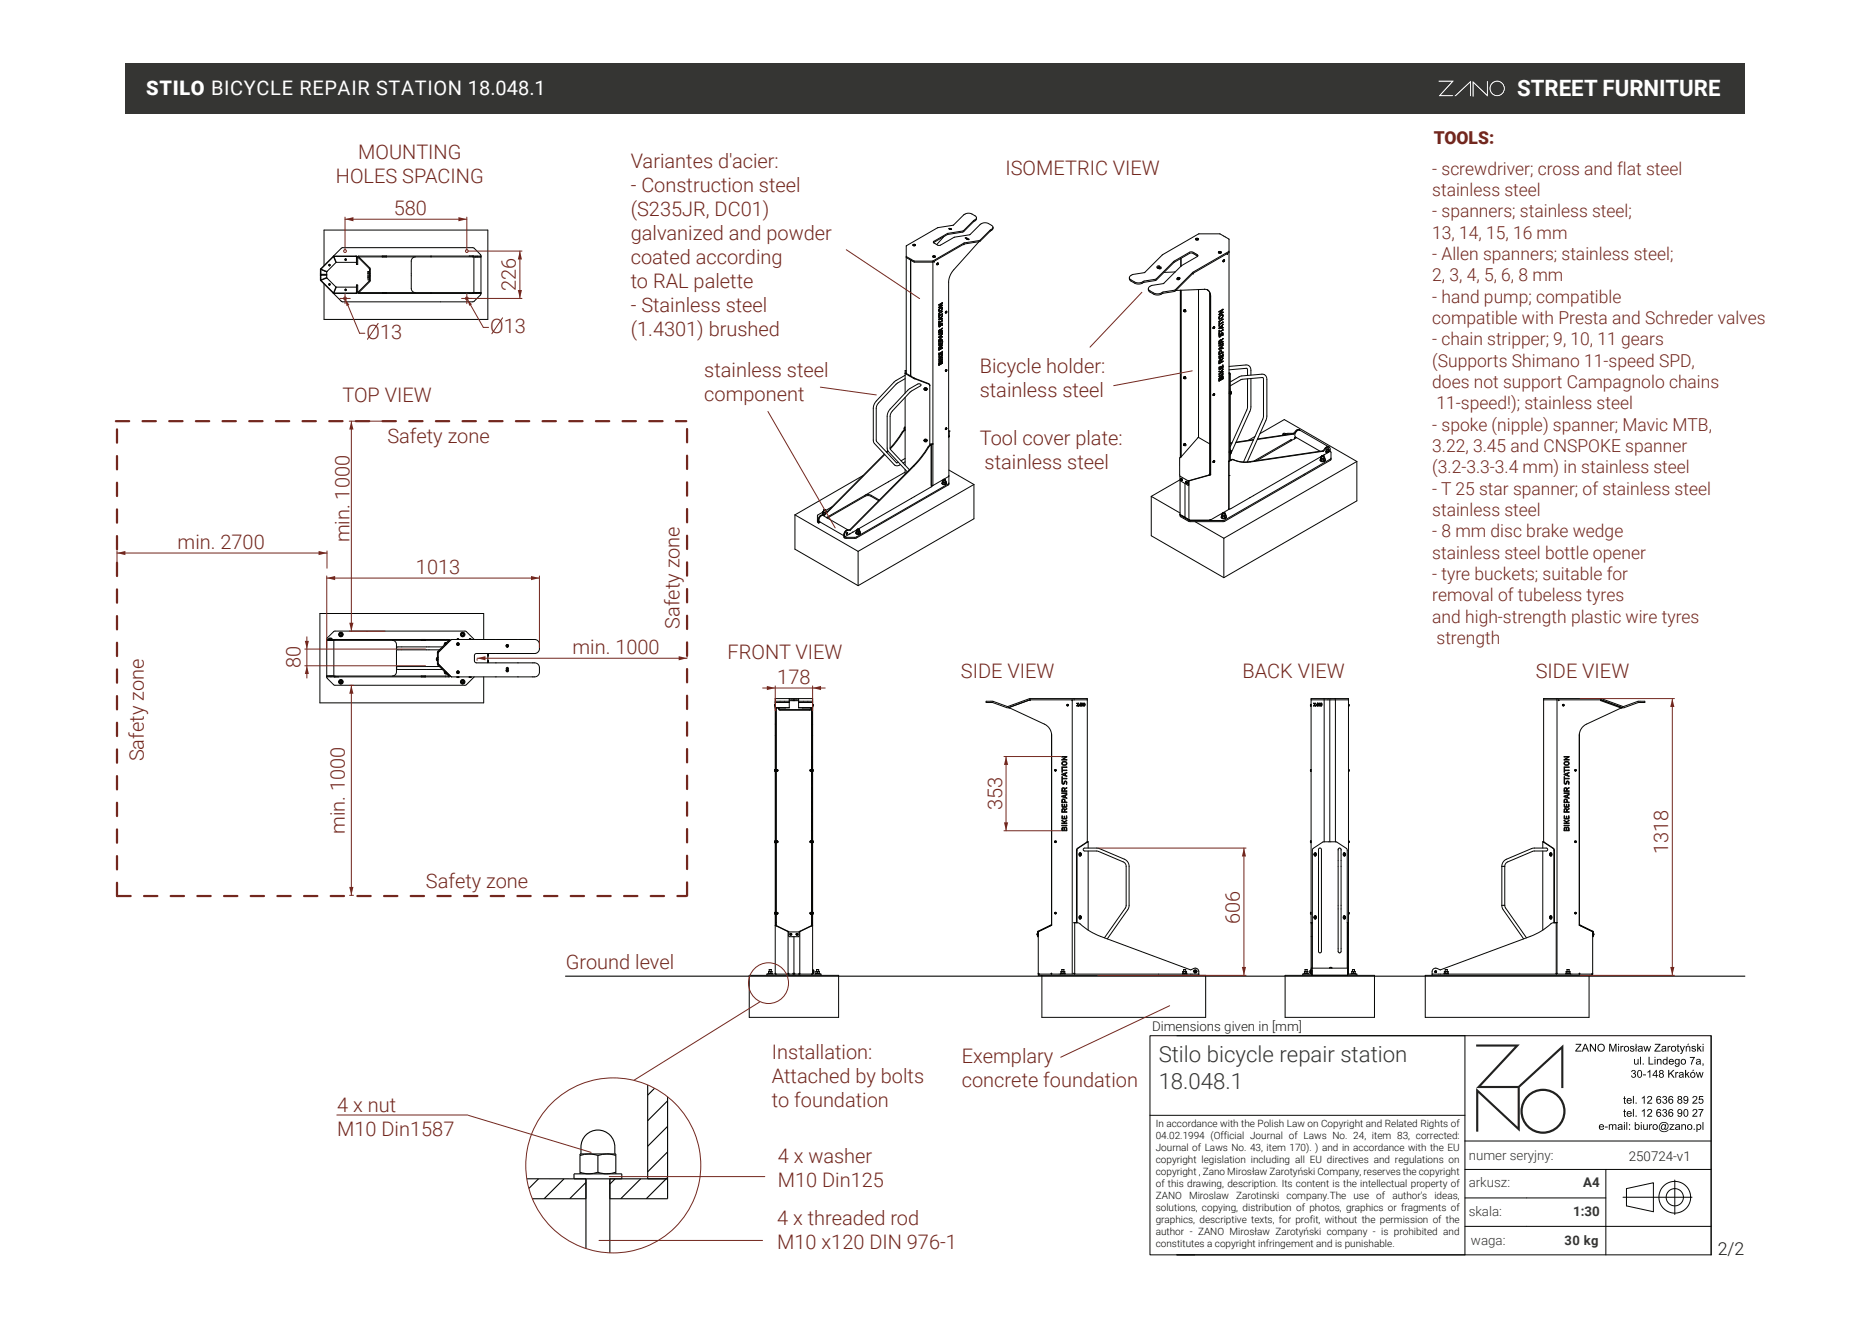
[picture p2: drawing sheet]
<svg xmlns="http://www.w3.org/2000/svg" width="297mm" height="210mm" viewBox="0 0 297 210" stroke-linecap="round" stroke-linejoin="round" font-family="sans-serif">
<defs><g id="words">
<text font-size="3.6" fill="#fff" x="240.8" y="15.3">STREET FURNITURE</text>
<g font-size="3.5" fill="#353533">
<text x="183.9" y="168.6">Stilo bicycle repair station</text>
<text x="183.9" y="172.9">18.048.1</text>
</g>
<text font-size="3.2" fill="#fff" x="23.2" y="15.1">STILO BICYCLE REPAIR STATION 18.048.1</text>
<g font-size="3.2" fill="#72271e">
<text x="53.3" y="29.1">HOLES SPACING</text>
<text x="56.9" y="25.3">MOUNTING</text>
<text x="100.1" y="26.7">Variantes d'acier:</text>
<text x="159.6" y="27.8">ISOMETRIC VIEW</text>
<text x="62.5" y="34.2">580</text>
<text x="100.1" y="30.5">- Construction steel</text>
<text x="100.1" y="34.3">(S235JR, DC01)</text>
<text x="100.1" y="38.1">galvanized and powder</text>
<text x="100.1" y="41.9">coated according</text>
<text x="81.9" y="46.2" transform="rotate(-90 81.9 46.2)">226</text>
<text x="100.1" y="45.7">to RAL palette</text>
<text x="58.2" y="53.7">O13</text>
<text x="77.8" y="52.8">O13</text>
<text x="100.1" y="49.5">- Stainless steel</text>
<text x="100.1" y="53.3">(1.4301) brushed</text>
<text x="111.8" y="59.8">stainless steel</text>
<text x="155.5" y="59.2">Bicycle holder:</text>
<text x="54.4" y="63.9">TOP VIEW</text>
<text x="111.8" y="63.6">component</text>
<text x="155.5" y="63">stainless steel</text>
<text x="61.5" y="70.4">Safety zone</text>
<text x="155.5" y="70.6">Tool cover plate:</text>
<text x="156.3" y="74.4">stainless steel</text>
<text x="28.2" y="87.1">min. 2700</text>
<text x="55.5" y="86.1" transform="rotate(-90 55.5 86.1)">min. 1000</text>
<text x="66" y="91.1">1013</text>
<text x="107.8" y="99.8" transform="rotate(-90 107.8 99.8)">Safety zone</text>
<text x="47.7" y="106" transform="rotate(-90 47.7 106)">80</text>
<text x="90.9" y="103.8">min. 1000</text>
<text x="115.5" y="104.6">FRONT VIEW</text>
<text x="152.5" y="107.7">SIDE VIEW</text>
<text x="197.2" y="107.6">BACK VIEW</text>
<text x="243.8" y="107.7">SIDE VIEW</text>
<text x="123.4" y="108.6">178</text>
<text x="22.8" y="120.9" transform="rotate(-90 22.8 120.9)">Safety zone</text>
<text x="159.1" y="128.6" transform="rotate(-90 159.1 128.6)">353</text>
<text x="54.7" y="132.4" transform="rotate(-90 54.7 132.4)">min. 1000</text>
<text x="264.8" y="135.6" transform="rotate(-90 264.8 135.6)">1318</text>
<text x="67.6" y="140.9">Safety zone</text>
<text x="196.8" y="146.6" transform="rotate(-90 196.8 146.6)">606</text>
<text x="89.8" y="153.8">Ground level</text>
<text x="122.5" y="168.1">Installation:</text>
<text x="122.5" y="171.9">Attached by bolts</text>
<text x="152.7" y="168.7">Exemplary</text>
<text x="152.7" y="172.5">concrete foundation</text>
<text x="53.5" y="176.4">4 x nut</text>
<text x="122.5" y="175.7">to foundation</text>
<text x="53.5" y="180.2">M10 Din1587</text>
<text x="123.5" y="184.5">4 x washer</text>
<text x="123.5" y="188.3">M10 Din125</text>
<text x="123.4" y="194.5">4 x threaded rod</text>
<text x="123.4" y="198.3">M10 x120 DIN 976-1</text>
</g>
<g font-size="2.8" fill="#72271e">
<text x="227.6" y="22.9">TOOLS:</text>
<text x="227.4" y="27.7">- screwdriver; cross and flat steel</text>
<text x="227.4" y="31.1">stainless steel</text>
<text x="227.4" y="34.5">- spanners; stainless steel;</text>
<text x="227.4" y="37.9">13, 14, 15, 16 mm</text>
<text x="227.4" y="41.2">- Allen spanners; stainless steel;</text>
<text x="227.4" y="44.6">2, 3, 4, 5, 6, 8 mm</text>
<text x="227.4" y="48">- hand pump; compatible</text>
<text x="227.4" y="51.4">compatible with Presta and Schreder valves</text>
<text x="227.4" y="54.8">- chain stripper; 9, 10, 11 gears</text>
<text x="227.4" y="58.2">(Supports Shimano 11-speed SPD,</text>
<text x="227.4" y="61.6">does not support Campagnolo chains</text>
<text x="228" y="65">11-speed!); stainless steel</text>
<text x="227.4" y="68.3">- spoke (nipple) spanner; Mavic MTB,</text>
<text x="227.4" y="71.7">3.22, 3.45 and CNSPOKE spanner</text>
<text x="227.4" y="75.1">(3.2-3.3-3.4 mm) in stainless steel</text>
<text x="227.4" y="78.5">- T 25 star spanner; of stainless steel</text>
<text x="227.4" y="81.9">stainless steel</text>
<text x="227.4" y="85.3">- 8 mm disc brake wedge</text>
<text x="227.4" y="88.7">stainless steel bottle opener</text>
<text x="227.4" y="92">- tyre buckets; suitable for</text>
<text x="227.4" y="95.4">removal of tubeless tyres</text>
<text x="227.4" y="98.8">and high-strength plastic wire tyres</text>
<text x="228" y="102.2">strength</text>
</g>
<text font-size="2.8" fill="#1a1a18" x="272.7" y="199.3">2/2</text>
<g font-size="2.1" fill="#1a1a18">
<text x="182.9" y="163.7">Dimensions given in [mm]</text>
<text x="258.6" y="184.3">250724-v1</text>
</g>
<g font-size="2.1" fill="#353533">
<text x="233.1" y="184.1">numer seryjny:</text>
<text x="233.1" y="188.4">arkusz:</text>
<text x="251.3" y="188.4">A4</text>
<text x="233.1" y="193">skala:</text>
<text x="233.5" y="197.6">waga:</text>
<text x="248.4" y="197.7">30 kg</text>
<text x="249.7" y="193">1:30</text>
</g>
<g font-size="1.6" fill="#040503">
<text x="183.5" y="178.8">In accordance with the Polish Law on Copyright and Related Rights of</text>
<text x="183.5" y="180.7">04.02.1994 (Official Journal of Laws No. 24, item 83, corrected:</text>
<text x="183.5" y="182.7">Journal of Laws No. 43, item 170). ) and in accordance with the EU</text>
<text x="183.5" y="184.6">copyright legislation including all EU directives and regulations on</text>
<text x="183.5" y="186.5">copyright , Zano Mirosław Zarotyński Company, reserves the copyright</text>
<text x="183.5" y="188.4">of this drawing, description. Its content is the intellectual property of</text>
<text x="183.5" y="190.3">ZANO</text>
<text x="188.7" y="190.3">Miroslaw</text>
<text x="196.2" y="190.3">Zarotinski</text>
<text x="204.2" y="190.3">company.The</text>
<text x="214.8" y="190.3">use</text>
<text x="218.5" y="190.3">of</text>
<text x="221" y="190.3">author's</text>
<text x="227.7" y="190.3">ideas,</text>
<text x="183.5" y="192.2">solutions, copying, distribution of photos, graphics or fragments of</text>
<text x="183.5" y="194.1">graphics, descriptive texts, for profit, without the permission of the</text>
<text x="183.5" y="196">author - ZANO Mirosław Zarotyński company - is prohibited and</text>
<text x="183.5" y="197.9">constitutes a copyright infringement and is punishable.</text>
</g>
</g></defs>
<g fill="none" stroke="#040503" stroke-width=".18">
<path d="M89.8 154.9h187.2M102.8 172.2v14.9M103.9 172.7l-1.1 1.1M106 178.8l-3.2 3.1M106 174.7l-3.2 3.2M106 174.1v16.2h-9.2M83.6 187.1h22.4M84.4 190.3h8.6M85.5 187.1l-1.5 1.5M89.5 187.1l-3.1 3.2M92.1 183.4a4.1 4.1 0 0 1 2.8 0M92.1 186.1l.7 .2a4 4 0 0 0 2.1-.2"/>
<path d="M92.1 186.3v-3.1h5.7v3.1M92.1 183.2l.1-.1a3.3 3.3 0 0 1 1.1-3.2 2.69 2.69 0 0 1 4.3 2.2l.1 1.1M93 187.7l-2.6 2.6M93 187.1v11.1M94.9 186.1l.7 .2a4 4 0 0 0 2.2-.2M94.9 183.4a4.1 4.1 0 0 1 2.9 0M94.9 183.4v2.7M96.8 187.1v11.8M97.6 187.1l-.8 .9M98.7 187.1v-.8h-7.6v.8M101.7 187.1l-3.2 3.2M106 182.8l-3.2 3.2"/>
<path d="M106 186.9l-3.4 3.4"/>
</g>
<g fill="none" stroke="#040503" stroke-width=".16">
<path d="M160.1 112.3l.2 .1zM160.3 112.4l5.5 2.5a2 2 0 0 1 1.1 1.9v30.1l-2.1 1v6.6M163.5 111.1l-3.6 1.3-2.3-.9h-1.1v-.2h1.1l2.3 .9 3.6-1.3h9.1v22.7M163.5 111.1v.1v-.1M163.5 111.1h9.1M163.5 111.1h.1M166.9 116.5v30.3l-2.1 1M169.3 111.9l.2-.1 .1 .1M169.3 111.9a.14 .14 0 0 0 .2 .2 .13 .13 0 0 0 .1-.2M169.4 111.9l.1 .1M169.4 112h.1M169.5 111.9h.1"/>
<path d="M169.5 111.9h-.1M169.5 111.9l-.1 .1M169.5 111.9v.1M169.5 112h.1M169.6 111.9a.13 .13 0 0 0-.1-.1 .13 .13 0 0 0-.2 .1M170.2 111.1v.1M170.2 111.1v43.5M171 112l.2 .1M171 112h.1M171.1 112h.1M171.2 112h.1M171.5 111.7l-.2 .4h-.4l.3-.4-.3-.1h.3l-.2 .4"/>
<path d="M171.6 111.6l-.1 .5h.1v-.4M171.6 111.6l-.4 .5M171.6 111.6l.3 .4M171.6 111.6v.5M171.6 111.8h.1M171.6 111.7h.1M171.6 111.7l.3 .4v-.5v.4M171.9 112h.1M172.1 111.7l-.1 .1 .1 .2M172.1 112h.1M172.1 111.7h.1M172.1 111.7l-.2 .1 .2 .2"/>
<path d="M172.1 111.6l.1 .2-.1 .3 .1-.3zM172.2 111.7v.3M208.1 112.1h.1M208.1 111.8v.3M208.1 111.8h.1M208.1 111.1h6M208.8 112.1l.4-.5v.5M209.1 111.7v.4h.1v-.4M209.1 111.7l-.2 .4h-.4l.3-.4-.3-.1h.3l-.2 .4 .2 .1M209.1 111.7h.1M209.2 111.6l-.4 .5M209.2 111.7h.1"/>
<path d="M209.5 111.6h.1M209.5 112l-.3-.4v.5M209.5 112h.1M209.5 111.6v.5l-.3-.4M209.7 111.6h.1M209.7 111.7l-.1 .1 .1 .2M209.7 111.6l-.2 .2 .2 .3M209.7 111.7l.1 .1-.1 .2M209.7 111.6l.1 .2-.1 .3M209.7 111.6v.1M209.7 112v.1M209.7 112h.1"/>
<path d="M209.7 111.7h.1M209.7 112.1h.1M209.8 111.7h.1M209.8 112h.1M210.2 111.1v22.5M211.1 111.1v22.5M212 111.1v22.5M214.1 111.8v.1M214.1 112.1h.1M214.1 111.9v.2M214.1 111.8h.1M214.1 111.8v.3"/>
<path d="M167.4 122.3l.1-.2 .2 .2M167.4 133.6l.1-.1 .2 .1M167.5 133.6v.1M167.5 122.3h.1M167.5 133.6h.1M167.5 133.7h.1M167.5 122.2v.1M167.5 122.2v.2M167.5 122.2l.1 .1M167.6 133.6h.1M167.6 133.6l-.1 .1M167.6 122.3h-.1"/>
<path d="M167.6 133.6v.1M168.6 121.2a.52 .52 0 0 0 .7 0 .43 .43 0 0 1-.3 .3 .43 .43 0 0 1-.4-.3zM168.6 128.9h.7h-.7zM168.6 127.3h.7v.1h-.7zM168.6 125.5h.7v.1h-.7zM168.6 126.4l.7-.3-.7 .3 .4 .2 .1-.3v.3l.2 .1-.7-.2zM168.6 130.2l.4 .2 .3-.2-.3 .3v.1h.3v.1h-.7v-.1h.3v-.1zM168.6 131.8h.7v.1h-.7zM168.6 125.9h.7h-.7zM168.6 131h.7v.1h-.7zM168.6 120.1h.7l-.6 .5h.6h-.7l.6-.4h-.6zM168.6 122.9l.7-.3-.7 .3 .4 .2 .1-.2v.2l.2 .2-.7-.3z"/>
<path d="M168.6 121.7h.7v.1h-.7zM168.6 122v.2h.7v.1h-.7v.3zM168.6 123.3v.2h.7v.1h-.7v.3zM168.6 127.7l.1 .4h.2l.1-.4v.4l.3-.1v-.3v.4h-.7zM168.6 129.5l.1 .4h.2l.1-.3v.3h.3v-.4v.4l-.7 .1zM168.6 124v.1a.18 .18 0 0 0 0 .2 .18 .18 0 0 0 .3 .1 .18 .18 0 0 0 0-.3 .25 .25 0 0 1 .4 0 .25 .25 0 0 1 0 .4 .2 .2 0 0 0 0-.3 .2 .2 0 0 0-.3 0 .25 .25 0 0 1-.3 .2 .25 .25 0 0 1-.1-.4zM168.6 128.4h.3l.1 .1 .3-.2-.3 .3v.2v-.2a.16 .16 0 0 0-.2-.2 .16 .16 0 0 0-.2 .2v.2zM168.6 125.1l.3-.1 .1 .2 .3-.2-.3 .3v.2v-.3a.16 .16 0 0 0-.2-.1 .16 .16 0 0 0-.2 .1v.3zM168.6 126.9a.26 .26 0 0 1 .4 0 .26 .26 0 0 1 0 .3v-.2l-.2-.1-.1 .1-.1 .2zM168.6 131.4l.2-.1 .1 .1 .1-.1h.3v.4l-.1-.3h-.1h-.1v.3l-.2-.3-.2 .3zM168.6 121l.2-.1a.34 .34 0 0 1 .5 .2 .52 .52 0 0 0-.7 0zM171.4 135.8h.1"/>
<path d="M171.5 135.4h.1M171.5 135.4l-.2 .2 .2 .3M171.5 135.4l.2 .2-.2 .3M171.5 135.4l-.1 .2v.2M171.5 135.8h.1M171.5 135.4l-.1 .2 .1 .2M171.5 135.4l.1 .3M171.5 135.6l.1-.1v.1M171.5 135.6v.1l.1-.1M171.5 135.6v.1M171.5 135.7h.1M171.5 135.5v.1"/>
<path d="M171.5 135.5l.1 .1M171.5 135.6h.1M171.6 135.6l-.1 .1M171.6 135.6h.1M171.6 135.6v.1M171.6 135.7l-.1 .1M172.6 133.6l-1.6 1.1-.1 .2v11.6M172.6 133.6h.1M172.7 133.6l-1.6 1.1-.1 .2v11.6M172.7 133.6v1M172.7 135.1v12.5M208 133.6l.1 .1"/>
<path d="M208.1 122.2v.2M208.1 133.5h.1M208.1 133.5v.2M208.1 133.5l-.1 .1M208.1 133.5v.3M208.1 133.8h.1M208.6 135.6l.1-.1v.1M208.6 135.6l.1 .1v-.1M208.6 135.6h.1M208.6 135.6l.1 .1M208.7 135.6v.1M208.7 135.7h.1"/>
<path d="M208.7 135.6h.1M208.7 135.8h.1M208.7 135.6h-.1M208.8 135.4l.2 .2-.2 .3M208.8 135.4l.1 .2-.1 .3M208.8 135.4l-.2 .2 .2 .3M208.8 135.5l-.2 .1 .1 .2M208.8 135.5l.1 .1-.2 .2M208.8 135.5h.1M208.8 135.5l.1 .1-.1 .2M209.4 134.7a.24 .24 0 0 1 .3 0 .24 .24 0 0 1 .1 .2v16.1a.24 .24 0 0 1-.3 .2 .24 .24 0 0 1-.2-.3zM210.2 133.6h1.8"/>
<path d="M210.2 133.6l-1.8 1.1-.1 .2v18.8M212 133.6l1.7 1.1 .2 .2v18.8M212.5 134.7a.24 .24 0 0 1 .3 0 .24 .24 0 0 1 .1 .2v16.1a.24 .24 0 0 1-.3 .2 .24 .24 0 0 1-.2-.3zM213.4 135.5l-.1 .1 .1 .2M213.4 135.5h.1M213.4 135.5l.2 .1-.1 .2M213.4 135.4l.2 .2-.2 .3M213.4 135.8h.1M213.4 135.4l-.2 .2 .2 .3M213.4 135.4l-.2 .2 .1 .2 .1 .1M213.5 135.6v.1M213.5 135.8h-.1"/>
<path d="M213.5 135.6h.1M213.5 135.8h.1M213.5 135.5l.1 .1M213.6 135.6l-.1 .1M214.1 133.5v.3M214.1 122.1v.1M214.1 133.7h.1M214.1 122.1v.2M214.1 122.3v.1M214.1 133.5h.1M214.1 122.2v.2M214.1 133.5v.2"/>
<path d="M214.1 122.2v.1M214.1 122.4h.1M164.6 148.4h.1M164.7 148.3h.1M164.7 148.4h.1M164.7 148.2h.1M164.7 148.2v.2M164.7 148.2l-.1 .2M164.7 148.3v.2M164.7 148.2v.1M164.7 147.9v.8l.1-.2M164.8 147.8l-.1 .1"/>
<path d="M164.8 147.8v.1M164.8 148.2v.2M164.8 154.5l.2 .1M164.8 154.5l.1 .1M164.8 147.9h-.1M164.9 154.6h.1M166.9 154.5v.1M166.9 154.6l-.1-.1 .2 .1M166.9 154.6h.1M166.9 146.8l-2.1 1.1M167.4 145l.1-.2 .2 .2M167.5 144.9v.1"/>
<path d="M167.5 145h.1M167.5 144.9l.1 .1M167.5 144.9h.1M167.6 145h.1M167.6 145h-.1M168.4 154.6h.7M168.4 154.3h.2M168.4 154.3v.2M168.4 154.5h.1M168.4 154.5h.2M168.5 154.2l-.1 .1M168.5 154.5h.2"/>
<path d="M168.5 154.2h.2M168.5 154.5h-.1M168.6 153.9h.3M168.6 153.9l-.2 .3M168.6 154.5h.1M168.6 154.3v.2M168.7 154.2l.3 .1M168.7 154.2l-.1 .1M168.7 154.2l.2 .1M168.9 154.5h-.2M168.9 154.3v.2M168.9 154.5h.1"/>
<path d="M168.9 154.3h.1M168.9 153.9v.3M169 154.5h-.3M169 154.3v.2M170.5 154.5l.1 .1M170.5 154.5h.1M170.6 146.5v8.1l-.1-.1M170.6 146.5h.3M170.9 146.5h-.4h.1M170.9 146.5l.5 .1 1.6 1.2 1.7 .8 14.3 5.4 .5-.3a.56 .56 0 0 1 .8 .5v.6M171.4 145.8h.1M171.5 145.4h.1"/>
<path d="M171.5 145.4l-.2 .2 .2 .3M171.5 145.4l.2 .2-.2 .3M171.5 145.8h.1M171.5 145.4l-.1 .2v.2M171.5 145.4l-.1 .2 .1 .2M171.5 145.4l.1 .3M171.5 145.6l.1-.1v.1M171.5 145.6v.1l.1-.1M171.5 145.6v.1M171.5 145.7h.1M171.5 145.5v.1M171.5 145.5l.1 .1"/>
<path d="M171.5 145.6h.1M171.6 145.6l-.1 .1M171.6 145.6h.1M171.6 145.6v.1M171.6 145.7l-.1 .1M175.3 148.9l3.4-5v-6.6l-.4-.5-3.9-1.7h-2.2l-.2-.1v-.2l.2-.2 2.2 .1 4.1 1.7a1.23 1.23 0 0 1 .7 1.1v6.6l-3.4 4.9M187.7 154.6h.7M187.7 154.5h.2M187.7 154.3h.2M187.7 154.3v.2M187.7 154.5h.1M187.8 154.2l-.1 .1"/>
<path d="M187.8 154.2h.3M187.8 154.5h.3M187.9 154.5h-.1M187.9 153.9h.3M187.9 153.9l-.1 .3M187.9 154.5h.2M187.9 154.3v.2M188.1 154.2l.3 .1M188.1 154.2l-.2 .1M188.2 154.5h.2M188.2 154.5h-.1M188.2 153.9v.6"/>
<path d="M188.4 154.5h-.3M188.4 154.3v.2M189.4 154.2l.1-.2 .2-.1 .2 .1 .1 .2M189.7 154.2h.1v.1h-.1zM189.8 154.3h.1M190.3 154.6h-25.5v.2h26.6v6.7h-26v-6.7M204 154.8h14.2v6.7h-14.2zM207 154.6h.7M207.1 154.5h.1M207.1 154.2v.1M207.1 154.3v.2M207.1 154.5h.2"/>
<path d="M207.1 154.3h.2M207.1 154.2h.1M207.1 154.2h.5M207.1 154.5h.5M207.2 153.9h.3M207.2 153.9v.3M207.3 154.3v.2M207.3 154.5h.3M207.3 154.3h.3M207.5 153.9v.3M207.6 154.2h.1M207.6 154.5h.1"/>
<path d="M207.6 154.2v.1M207.6 154.3v.2M208 154.5h.1M208 154v.5M208 154h.1M208 154l-.1 .1v.3l.1 .1M208.1 144.8v.2M208.1 144.8v.3l-.1-.1zM208.1 153.9v.6M208.1 146.5h.2M208.1 146.5v7.2M208.1 153.7v.9"/>
<path d="M208.1 153.7h6M208.2 146.5h.1M208.3 146.5h.1M208.3 146.5v7.2M208.3 153.7v.5M208.3 154.6h-1.5v.2M208.3 154.6h.1M208.3 154h.1M208.3 153.7v1.1v-.8M208.3 154.4v.1M208.6 145.6l.1-.1v.1M208.6 145.6l.1 .1v-.1"/>
<path d="M208.6 145.6h.1M208.6 145.6l.1 .1M208.7 145.6v.1M208.7 145.7h.1M208.7 145.6h.1M208.7 145.6h-.1M208.7 145.4l-.1 .2 .1 .2M208.7 145.4h.1M208.7 145.8h.1M208.8 145.4l.2 .2-.2 .3M208.8 145.4l.1 .2-.1 .3M208.8 145.4l-.2 .2 .2 .3"/>
<path d="M208.8 145.4v.1M208.8 145.5l.1 .1-.2 .2M208.8 145.5l.1 .1-.1 .2M211 153.7a.25 .25 0 0 1 .2-.2 .25 .25 0 0 1 .3 .2M211.1 153.7h.3M213.4 145.5l-.1 .1 .1 .2M213.4 145.4h.1M213.4 145.4v.1M213.4 145.4l.2 .2-.2 .3M213.4 145.8h.1M213.4 145.4l-.2 .2 .2 .3M213.4 145.4l-.2 .2 .1 .2 .1 .1"/>
<path d="M213.4 145.4l.2 .2-.2 .2M213.5 145.6v.1M213.5 145.6h.1M213.5 145.5l.1 .1M213.6 145.6l-.1 .1M213.9 146.5h.2M213.9 146.5h.1M213.9 153.7v1.1M213.9 154.1h.1M213.9 154.6h1.5v.2M213.9 146.5v8.3M213.9 154.4h.1"/>
<path d="M214 146.5h.1M214.1 146.5v-35.6h-6v35.6M214.1 146.5v7.2M214.1 153.7v.9M214.1 144.8h.1M214.1 144.8v.2M214.1 145v.1M214.1 144.8v.3M214.1 145.1h.1M214.5 154.6h.7M214.6 154.5h.1M214.6 154.2v.1"/>
<path d="M214.6 154.3v.2M214.6 154.5h.2M214.6 154.3h.2M214.6 154.2h.5M214.6 154.5h.5M214.6 154.2h.1M214.7 153.9h.3M214.7 153.9l-.1 .3M214.8 154.5h.3M214.8 154.3h.3M214.8 154.3v.2M215 153.9v.3"/>
<path d="M215.1 154.2h.1M215.1 154.5h.1M215.1 154.2v.1M215.1 154.3v.2M182.5 164.4h50v34.8h-50zM182.5 177h50M186.8 164.4h84.8v34.8M271.6 164.4v34.8M186.8 199.2h84.8M232.5 181.1h39.1M232.5 190.1h22.4M232.5 185.6h39.1"/>
<path d="M232.5 194.7h39.1M254.9 185.6v13.6M257.6 190h11M258.2 188.7l4.3-1v4.6l-4.3-.9zM265.9 187.3v5.5"/>
<circle cx="169.5" cy="111.9" r=".06"/>
<circle cx="167.5" cy="122.3" r=".13"/>
<circle cx="167.5" cy="133.6" r=".06"/>
<circle cx="167.5" cy="133.6" r=".13"/>
<circle cx="213.5" cy="135.6" r=".08"/>
<circle cx="167.5" cy="145" r=".13"/>
<circle cx="189.7" cy="154.2" r=".08"/>
<circle cx="189.7" cy="154.2" r=".23"/>
<circle cx="189.7" cy="154.2" r=".12"/>
<circle cx="213.5" cy="145.6" r=".08"/>
<circle cx="265.9" cy="190" r="2.52"/>
<circle cx="265.9" cy="190" r="1.37"/>
</g>
<g fill="none" stroke="#72271e" stroke-width=".16">
<path d="M174.2 134.6h23.6M197.5 134.6v20.2M174.2 154.8h23.6M74.4 177l19.4 5.9M95.1 196.9h26M96.7 186.8h24.7"/>
<circle cx="97.4" cy="185" r="13.9"/>
</g>
<g fill="#72271e">
<path d="M197.5 134.6l.3 1.3h-.7z"/>
<path d="M197.1 153.5h.7l-.3 1.3z"/>
</g>
<path d="M159.4 131.9h9M159.4 120.1h9M159.7 120.1v11.8" fill="none" stroke="#72271e" stroke-width=".16"/>
<g fill="#72271e">
<path d="M159.4 130.5h.6l-.3 1.4z"/>
<path d="M159.7 120.1l.3 1.3h-.6z"/>
</g>
<path d="M121.1 109.2h9.9M123.1 108.9v3.9M129 108.9v3.9M185.7 159.6l-17.3 8.2" fill="none" stroke="#72271e" stroke-width=".16"/>
<g fill="none" stroke="#040503" stroke-width=".16">
<path d="M123 112.1h.1M123 111.9v.2M123 111.8v.1M123 111.8h.1M123 111.8v.3M123 111.9l.1 .2M123.1 111.8l-.1 .1M123.1 111.5h2.2M123.1 111.3h2.2M123.1 112.4h.1M123.1 111.5h.1M123.2 112.4v34.5"/>
<path d="M123.2 112.4h.1M123.2 112.4v34.4M123.6 112.4v.2l.2 .1h4.8l.2-.2M124.7 112.4h-1.5M125.3 111.2h1.5M125.3 111.1h1.5M125.3 112.4h.1M125.3 110.9h1.5M125.3 111.5h.1M125.3 110.9v1.4M125.3 110.9h-2.2v43.7M125.3 112.3l-2.2 .1"/>
<path d="M126 111.1v.1M126.1 111.1v.1M126.8 111.5h2.2M126.8 111.3h2.2M126.8 111.5h.1M126.8 112.3h.1M126.8 110.9h2.2v43.7M126.8 110.9v1.4M127.3 112.4h1.6M128.7 112.4l-.1 .2h-4.8l-.1-.2M128.8 112.4l.1 34.4M128.9 112.4h.1"/>
<path d="M128.9 112.4v34.5M129 112.4h-.1M129 111.8v.3M129 111.5h.1M129 112.3h.1M129 112.3l-2.2 .1M129 112.1h.1M129 111.8h.1M123 133.7h.1M123 122.4h.1M123 133.5v.2M123 122.3v.1"/>
<path d="M123 122.2v.1M123 133.5h.1M123 122.2v.2M123 122.1v.2M123.1 133.5v.3M123.1 122.1l-.1 .1M123.1 122.4h.1M123.1 133.7h.1M123.1 122.2h.1M123.1 133.6h.1M123.2 133.5l.1 .1M123.2 122.1l.2 .1"/>
<path d="M123.3 133.6v.1M123.3 122.3v.1M123.3 133.5v.1M123.3 133.7v.1M123.3 122.4h.1M123.3 133.7h.1M123.3 133.6l-.1 .2M123.3 133.5l.2 .1-.2 .2M123.3 122.2v-.1v.2M123.3 133.6h.1M123.3 122.2v.1M123.4 133.5h.1"/>
<path d="M123.4 122.2h.1M123.4 122.2h-.1M123.4 133.6h-.1M123.4 122.4h-.2M123.4 133.6h.1M123.4 133.7h.1M123.4 122.2v.1M123.4 122.4h.1M123.4 133.5v.1M123.4 133.6v.1M123.4 133.7v.1M123.4 122.3v.1"/>
<path d="M123.4 122.2v.2M123.4 133.5v.2M123.4 122.2l.1 .1-.1 .1M128.6 122.2l-.1 .1 .2 .1M128.6 122.2h.1M128.6 122.2v.1M128.7 122.2v.1M128.7 122.3v.1M128.7 133.5v.1M128.7 133.6v.1M128.7 122.4h.1M128.7 133.7v.1"/>
<path d="M128.7 122.2h.1M128.7 133.7h.1M128.7 133.5h.1M128.7 122.2v.2M128.7 133.5v.2M128.7 133.6h.1M128.8 122.2v.1M128.8 133.6h.1M128.8 133.7h.1M128.8 122.2v-.1v.2M128.8 133.6v.2M128.8 122.3v.1"/>
<path d="M128.8 133.5l-.3 .1 .3 .2M128.8 122.4h-.1M128.8 133.7h-.1M128.8 133.6v.1M128.8 133.5v.1M128.8 133.7v.1M128.8 122.1l-.1 .1M128.9 122.2h.1M128.9 133.7h.1M128.9 122.4h.1M128.9 133.6h.1M128.9 131.3v.2"/>
<path d="M128.9 124v.5M128.9 131.3h.1M128.9 131.7h.1M128.9 123.9h.1M128.9 123.3h.1M128.9 123h.1M128.9 122.9h.1M128.9 122.6h.1M128.9 124h.1M128.9 127.2h.1M128.9 125.5h.1M128.9 125.6h.1"/>
<path d="M128.9 128.9h.1M128.9 131.1h.1M128.9 131h.1M128.9 125.9h.1M128.9 131.9h.1M128.9 131.8h.1M128.9 127.3h.1M128.9 127.4h.1M128.9 130.7h.1M128.9 130.6h.1M128.9 130.5h.1M128.9 130.3h.1"/>
<path d="M128.9 130.2h.1M128.9 122h.1M128.9 121.8h.1M128.9 121.7h.1M128.9 126.7h.1M128.9 126.5h.1M128.9 126.4h.1M128.9 126.1h.1M128.9 120.6h.1M128.9 120.2h.1M128.9 120.1h.1M128.9 128.8h.1"/>
<path d="M128.9 125h.1M128.9 120.9v.2M128.9 121.2v.3M128.9 126.8v.2M128.9 129.5v.5M128.9 127.7v.4M128.9 128.3v.3M128.9 125v.2M129 133.5v.3M129 122.1l.1 .1-.1 .2M129 133.5h.1M129 122.1v.3"/>
<path d="M129 133.7h.1M129 133.5v.2M129 122.3v.1M129 122.4h.1M118.9 154.8h14.2v6.7h-14.2zM121.7 154.8v-.2h8.6v.2M122 154.2v.1M122 154.5h.1M122 154.3h.3M122 154.3v.2M122 154.5h.3M122 154.2h.5"/>
<path d="M122 154.5h.5M122 154.2h.1M122.1 153.9h.3M122.1 153.9v.3M122.3 154.3h.2M122.3 154.3v.2M122.3 154.5h.2M122.4 153.9h-.3M122.4 153.9v.3M122.5 154.2h.1M122.5 154.5h.1M122.5 154.2v.1"/>
<path d="M122.5 154.3v.2M122.6 154.6h-.7M123 145.1h.1M123 145v.1M123 144.8v.2M123 144.8v.3M123.1 144.8h-.1M123.1 146.5h.1M123.1 145h.1M123.1 146.9h.1M123.1 144.9h.1M123.1 146.9l2 1"/>
<path d="M123.2 146.9l1.9 .9M123.2 146.9v.1M123.2 154.6l-.1-.1 .1 .1M123.2 154.6h.1M123.2 144.8h.2M123.2 145.1v.1M123.3 144.9h.1M123.3 145.1h.1M123.3 145h.1M123.3 144.9v.2M123.3 144.9v.1M123.3 145v.1"/>
<path d="M123.4 144.9h-.1M123.4 145.1h-.2M123.4 144.8v.1M123.4 144.9v.1M123.4 145v.1M123.4 144.8h.1M123.4 145.1h.1M123.4 144.9h.1M123.4 145h.1M123.4 144.9v.2M123.4 144.8v.2M123.4 144.8l.1 .2-.1 .1"/>
<path d="M125.1 147.8l.1 .1M125.1 147.8v6.7M125.1 147.9h.1M125.1 154.5l.1 .1M125.2 154.6h.1M125.2 147.9v.7l.1 .1h1.5l.1-.8M125.2 147.9h1.7M125.4 148.3l.1-.1 .2 .1M125.5 148.3h.1M125.5 148.3v.1M125.6 148.3h-.1M125.6 148.3h.1"/>
<path d="M125.6 148.3l-.1 .1M125.9 154.5h.1M125.9 154.5l.1 .1M125.9 154.5h.3M126 154.6h.1M126 148.7v5.9M126.2 154.5h-.1M126.2 154.5l-.2 .1M126.4 148.3l.1-.1 .2 .1M126.5 148.3v.1M126.5 148.3h.1M126.6 148.3l-.1 .1"/>
<path d="M126.9 154.6h.1M126.9 147.9h.1v6.6M126.9 154.5v.1M126.9 147.9h.1M127 154.5l-.2 .1M127 154.5l-.1 .1M127 147.8l-.1 .1M127 147.9h-.1M127 147.8v.1M128.6 145v.1M128.6 145.1h.1M128.7 144.8l-.2 .1 .1 .2"/>
<path d="M128.7 144.8v.2M128.7 145v.1M128.7 145.1h.1M128.7 144.9h.1M128.7 145h.1M128.7 144.9v.2M128.7 144.8v.1M128.7 144.9v.1M128.7 144.8h.1M128.8 144.9v.1M128.8 145v.1M128.8 144.9v.2"/>
<path d="M128.8 145.1h.1M128.8 144.9h.1M128.8 145h-.1M128.8 145.1v.1M128.8 144.8h-.1M128.9 154.6h.1M128.9 146.9l-1.9 .9M128.9 146.9l-1.9 1M128.9 146.5h.1M128.9 145h.1M128.9 144.9h.1M128.9 146.9h.1"/>
<path d="M129 154.5l-.2 .1M129 146.9l-.2 .1M129 146.9h.1M129 154.5h.1M129 144.8h.1M129 153.9v.6M129 154.5l-.1 .1M129 146.9h-.1M129 144.8v.3M129 145.1h.1M129.1 154h.1M129.1 154.5h.1"/>
<path d="M129.1 154l.1 .1v.3l-.1 .1M129.1 154v.4M129.1 154.4h.1M129.5 154.2v.1M129.5 154.5h.1M129.5 154.3h.3M129.5 154.3v.2M129.5 154.5h.3M129.5 154.5h.6M129.5 154.2h.1M129.5 154.2h.6M129.6 153.9h.4"/>
<path d="M129.6 153.9v.3M129.8 154.3h.3M129.8 154.3v.2M129.8 154.5h.3M130 153.9h-.4M130 153.9v.3M130.1 154.2h.1M130.1 154.5h.1M130.1 154.2v.1M130.1 154.3v.2M130.1 154.6h-.7"/>
<circle cx="125.5" cy="148.3" r=".15"/>
<circle cx="125.5" cy="148.3" r=".13"/>
<circle cx="125.5" cy="148.3" r=".06"/>
<circle cx="126.5" cy="148.3" r=".06"/>
<circle cx="126.5" cy="148.3" r=".15"/>
<circle cx="126.5" cy="148.3" r=".13"/>
</g>
<g fill="#72271e">
<path d="M121.7 108.9l1.4 .3-1.4 .3z"/>
<path d="M129 109.2l1.3-.3v.6z"/>
</g>
<g fill="none" stroke="#72271e" stroke-width=".16">
<path d="M250.8 110.9h15M265.5 110.9v43.9M120.6 159.1l-20 12.4M250.8 154.8h15"/>
<circle cx="122" cy="156.1" r="3.2"/>
</g>
<g fill="none" stroke="#040503" stroke-width=".16">
<path d="M245 111.1h9.1M247.2 111.1v43.4M247.4 111.1v.1l.1-.1M248 111.9l.2-.1 .1 .1M248.1 111.9v.1M248.1 112h.1M248.1 111.9h.1M248.2 111.9l-.1 .1M248.2 111.9h.1M248.2 111.9v.1M248.2 112h.1M250.7 116.5v30.3"/>
<path d="M254.1 111.1h.1M254.1 111.1v.1M254.1 111.2l3.2 1.2M254.2 111.1l3.5 1.3 2.4-.9h1v-.2h-1.1l-2.3 .9-3.5-1.3h-9.2v22.7M254.2 111.1l-.1 .1M257.3 112.4l-5.5 2.5a2 2 0 0 0-1.1 1.9v30.1l2.1 1M257.3 112.4l.2-.1zM238.4 137.5h.5M238.4 137.5v6.2M238.4 137.5a1.23 1.23 0 0 1 .8-1.1l4-1.7 2.3-.1 .2 .2-.1 .2-.1 .1h-2.2l-4 1.7a.77 .77 0 0 0-.4 .7M238.9 137.5v6.2M244.9 133.6h.1"/>
<path d="M244.9 133.6v1M244.9 135.1v12.5M245 133.6l1.5 1.1 .2 .2v11.6M245 133.6h.1M245.1 133.6l1.5 1.1 .2 .2v11.6M246 135.7l.1 .1M246 135.6h.1M246.1 135.6v.1M246.1 135.6h.1M246.1 135.5v.1M246.1 135.5l-.1 .1M246.1 135.7h.1"/>
<path d="M246.1 135.5l-.1 .2M246.1 135.6h-.1M246.1 135.6v.1l-.1-.1M246.1 135.6v-.1l-.1 .1M246.1 135.4l.2 .2-.1 .2M246.1 135.4h.1M246.1 135.4v.1M246.1 135.8h.1M246.1 135.4h.2l.1 .2-.3 .3M246.1 135.4l.2 .2-.2 .3M246.1 135.4l-.1 .2 .1 .3M246.1 135.4l.2 .2-.2 .2"/>
<path d="M246.2 135.8h-.1M248.3 121.2a.52 .52 0 0 0 .8 0 .43 .43 0 0 1-.4 .3 .43 .43 0 0 1-.4-.3zM248.3 128.9h.8h-.8zM248.3 127.3h.8v.1h-.8zM248.3 125.5h.8v.1h-.8zM248.3 126.4l.8-.3-.7 .3 .4 .2v-.3v.3l.3 .1-.8-.2zM248.3 130.2l.4 .2 .4-.2-.4 .3v.1h.4v.1h-.8v-.1h.3v-.1zM248.3 131.8h.8v.1h-.8zM248.3 120.1h.8l-.7 .5h.7h-.8l.6-.4h-.6zM248.3 122.9l.8-.3-.7 .3 .4 .2v-.2v.2l.3 .2-.8-.3zM248.3 125.9h.8h-.8zM248.3 131h.8v.1h-.8z"/>
<path d="M248.3 121.7h.8v.1h-.8zM248.3 122l.1 .2h.7v.1h-.7l-.1 .3zM248.3 123.3l.1 .2h.7v.1h-.7l-.1 .3zM248.3 127.7l.2 .4h.1l.1-.4v.4l.3-.1 .1-.3-.1 .4h-.6zM248.3 129.5l.2 .4h.1l.1-.3v.3h.3l.1-.4-.1 .4-.6 .1zM248.3 124l.1 .3 .2 .1a.27 .27 0 0 1 .1-.4 .27 .27 0 0 1 .4 .1 .27 .27 0 0 1-.1 .4 .2 .2 0 0 0 0-.3 .2 .2 0 0 0-.3 0 .25 .25 0 0 1-.3 .2 .25 .25 0 0 1-.1-.4zM248.3 128.4h.3l.1 .1 .4-.2-.4 .3v.2v-.2a.16 .16 0 0 0-.2-.2 .16 .16 0 0 0-.1 .2l-.1 .2zM248.3 125.1l.3-.1 .1 .2 .4-.2-.4 .3v.2v-.3a.16 .16 0 0 0-.2-.1 .16 .16 0 0 0-.1 .1l-.1 .3zM248.3 126.9a.26 .26 0 0 1 .4 0 .26 .26 0 0 1 0 .3v-.2l-.2-.1-.1 .1-.1 .2zM248.3 131.4l.2-.1 .2 .1 .1-.1h.2l.1 .4-.1-.3h-.2h-.1v.3l-.2-.3-.2 .3zM248.4 121l.2-.1a.34 .34 0 0 1 .5 .2 .52 .52 0 0 0-.8 0zM248.5 124.4h.1"/>
<path d="M249.9 122.3l.2-.2 .1 .2M249.9 133.6l.2-.1 .1 .1M250 133.6l.1 .1M250.1 122.3h.1M250.1 133.6v.1M250.1 133.6h-.1M250.1 133.6h.1M250.1 122.2v.1M250.1 122.2v.2M250.1 133.7h.1M227.3 154.6h25.5v.2h-26.6v6.7h26v-6.7M227.8 154.2l.1-.1 .1 .2h-.2z"/>
<path d="M227.8 154.2v.1M229.2 154.6h.7M229.3 154.5h.1M229.3 154.3v.2M229.3 154.2h.3M229.3 154.2v.1M229.3 154.5h.3M229.4 154.2h-.1M229.4 154.5h-.1M229.4 153.9h.3M229.4 153.9v.6M229.4 154.5h.2"/>
<path d="M229.6 154.2l-.3 .1M229.6 154.2l.3 .1M229.7 154.5h.2M229.7 154.5h-.1M229.7 153.9v.6M229.9 154.5h-.3M229.9 154.3v.2M238.4 143.7l.2 .7 3.3 4.6M238.4 143.7h.5M238.9 143.7l.1 .4 3.3 4.8M246 145.7l.1 .1M246 145.6h.1"/>
<path d="M246.1 145.6v.1M246.1 145.6h.1M246.1 145.5v.1M246.1 145.5l-.1 .1M246.1 145.7h.1M246.1 145.5l-.1 .2M246.1 145.6h-.1M246.1 145.6v.1l-.1-.1M246.1 145.6v-.1l-.1 .1M246.1 145.4l.2 .2-.1 .2M246.1 145.4h.1M246.1 145.4v.1"/>
<path d="M246.1 145.8h.1M246.1 145.4h.2l.1 .2-.3 .3M246.1 145.4l.2 .2-.2 .3M246.1 145.4l-.1 .2 .1 .3M246.1 145.4l.2 .2-.2 .2M246.2 145.8h-.1M246.6 146.5l-.3 .1-2 1.4-1.4 .6-14.3 5.4-.5-.3a.56 .56 0 0 0-.8 .5v.6M246.6 146.5h.1M246.7 146.5h.3M246.8 146.5h.4M247 146.5v8.1l.2-.1M247 146.5h.2"/>
<path d="M247.2 154.5h-.1M247.2 154.5l-.1 .1M247.2 154.5l-.2 .1M248.6 154.6h.7M248.6 154.5h.2M248.6 154.3v.2M248.6 154.5h.1M248.6 154.2v.1M248.6 154.5h.3M248.6 154.2h.3M248.7 154.2h-.1M248.7 154.2h.1"/>
<path d="M248.7 154.5h.1M248.7 153.9h.4M248.7 153.9l.1 .6M248.8 154.5h.1M248.9 154.2l.3 .1M248.9 154.2l-.3 .1M249.1 154.5h.1M249.1 154.5h-.2M249.1 153.9v.6M249.2 154.5h-.3M249.2 154.3v.2M249.9 145l.2-.2 .1 .2"/>
<path d="M250.1 144.9v.1M250.1 145h.1M250.1 144.9h.1M250.7 154.6h.1M250.7 146.8l2.1 1.1M250.7 146.8l2.1 1M250.7 154.6l.1-.1-.1 .1M250.7 154.5v.1M252.7 154.6h.1M252.8 147.9v6.6M252.8 147.9h.1M252.8 154.5l-.1 .1"/>
<path d="M252.8 148.2v.2M252.8 147.8l.1 .1M252.8 147.8v.1M252.9 148.2v.1M252.9 147.9v.8l-.1-.2M252.9 148.3h.1M252.9 148.3v.2M252.9 148.2h.1M253 148.4h.1M253 148.2v.2M253 148.2v.1M253 148.3v.1"/>
<circle cx="248.2" cy="111.9" r=".06"/>
<circle cx="248.2" cy="111.9" r=".13"/>
<circle cx="250.1" cy="122.3" r=".13"/>
<circle cx="250.1" cy="133.6" r=".13"/>
<circle cx="227.9" cy="154.2" r=".08"/>
<circle cx="227.9" cy="154.2" r=".15"/>
<circle cx="227.9" cy="154.2" r=".12"/>
<circle cx="250.1" cy="145" r=".13"/>
</g>
<g fill="#72271e">
<path d="M265.5 110.9l.3 1.3h-.7z"/>
<path d="M265.1 153.5h.7l-.3 1.3z"/>
</g>
<g fill="none" stroke="#040503" stroke-width=".16">
<path d="M144.9 38.9l.2 .1 .2-.1M144.9 38.9h.1M145 39h.3M145 38.8h.3v.2M145 38.8v.2M145 39h.1M145 38.8l.3 .1M145 38.8l-.1 .1M145.1 38.9h.1M145.2 38.9h.1M145.2 38.9h-.1M145.3 39h-.1"/>
<path d="M145.3 38.9h.1M149.8 37.6l-1.1 1.2M150.7 36.3l.3 .1M150.7 36.3h.1l.2 .1M150.7 36.3h.1M150.8 36.4h-.1M150.8 36.3v.1M150.8 36.3h.1M150.9 36.3v.1M150.9 36.3h-.1M151 36.4h.1M151.4 35.7l-2.6 .5-4.9 2.8v20.3"/>
<path d="M153 38.8l-4.9 2.8M153 38.8v.1v-.1M153.2 37.8l.4 .1zM153.4 37.8h.1M153.4 37.9l.1 .1M153.4 37.9h.2l.2 .1h-.3M153.4 37.9h.1M153.5 38h.2M153.6 37.9h-.1M153.6 37.9h.1M153.7 38h.1M155 34.6l-.1 .2-2 1.8-2.5 .5-2.2 1.2v.2l.7 .4h.3l2.3-1.2 2.4-.4 1.7-1.7 .5-.2h.7l.7 .4 .1 .3"/>
<path d="M155 34.6l-.1 .4-2 1.8-2.5 .4-2.2 1.3M155 34.6l-.1-.3-.7-.4h-.8l-.4 .2-1.6 1.6M155.3 38.4l-4.1 4.6-.4 .7-.2 .8v32.4l-14.7 8.5-1.6 .1-.3-.2v-.5l.1-.4 .4-.3h.4M157.6 36.1l-.1 .4-2 1.8-2.5 .5M157.6 36.1l-.1 .2-2 1.9-2.5 .4-4.9 2.8h-3l-1.2-.7M189.8 38h.1M189.8 38l.1 .1 .3-.1M189.8 38.1h.4M189.8 38.1h.1M189.8 37.9v.2M189.8 37.9h.4v.2M189.9 37.9l-.1 .1"/>
<path d="M189.9 37.9l.2-.1 .1 .2M190 37.9v.1M190 38h.1M190 37.9l.1 .1M190.1 38h.1M190.1 38h-.1M190.2 38.1h-.1M190.2 38h.1M195.1 39.9l-5.7 3.3-2.9 2.9-1.8 .2-.6 .3h-.4l-.5-.1-.6-.3-.3-.4M50.9 43.5l.1 .1M50.9 43.5h.1M50.9 44.5h.1"/>
<path d="M50.9 42.8l1 .4v.9l-1 .4M50.9 42.8v.7M50.9 43.7v.8M50.9 44.5l1-.4 1.4 1.5-.4 .9M50.9 42.7v.1M50.9 44.5l2 2M51 43.7h-.1M51 43.6l-.1 .1M51 43.5h.9M51 43.6h.9M51 43.7h.9M51.4 42.1v-5.6h26v14.2h-26v-5.6"/>
<path d="M52.9 40.7h3.7v1.3M52.9 46.5h.1M52.9 40.7l-2 2M52.9 40.7l.4 1-1.4 1.4-1-.4M53 40.7h3.5M53 40.7h-.1M53 46.5h3.5M53 40.7l.4 .9h3.2M56.5 40.7h.1M56.5 40.7l.1 .1M56.6 45.6h-3.2l-.4 .9M56.6 46.5h-.1"/>
<path d="M56.6 40.8v1.2h.2v-1.1l.1-.1h19.4h-1.1v5.6h1.1h-19.4l-.1-.1v-1.1h-.2v1.3M56.6 45.2v1.4l-3.7-.1M56.6 46.3l.1 .2 .2 .1h19.4M56.9 40.9l.1-.1 1.8 1.9v1.9l-1.8 1.8-.1-.1 1.7-1.7v-1.9zM58.4 43.1h.2M58.4 43.8h.1M58.4 43.1v1M58.4 43.5h.1M58.4 44.1h.1M58.4 43.1v.3M58.6 43.8h.1M58.6 43.1v.3"/>
<path d="M58.6 43.4v1h-.2v-.3M58.6 43.5h.1M58.6 44.1h.1M60.7 40.6h.1M60.7 40.8h.1M60.7 46.4h.1M60.7 46.6h.1M61.4 40.6h.1M61.4 40.8h.1M61.4 46.4h.1M61.4 46.6h.1M65.9 40.8a.67 .67 0 0 0-.6 .6v4.4a.67 .67 0 0 0 .6 .6"/>
<path d="M68.4 40.6v.2M68.4 46.4v.2M74.5 40.6h.1M74.5 46.6h.1M75.1 40.6v.2M75.1 46.4v.2M75.2 40.6h.1M75.2 46.6h.1M75.6 46.4h.4M76 46.4h.1M76.3 40.6h-19.4l-.2 .1-.1 .2M76.3 40.6v6"/>
<path d="M76.3 40.6v-.2l-1-1-.3-.1h-20.6l-.2 .1-3.3 3.4v1.7l3.4 3.4h20.7l.3-.1 1-1v-.2M143.7 59.6l-1.8 1.1-2.9 3-.3 .5-.1 .5 .1 5.5 3.3 3.6 .4 .1 .5-.2M143.8 59.3l.5 .3M143.8 59.2l.1 .1M143.8 59.2h-.1l.1 .1M143.8 59.2v-.4h-.1v3.6M143.9 59.3h-.1M143.9 40.9l1.2 .7h3M143.9 59.3l1.2 .7M144.4 59.6h-.1l.3 .1M144.5 59.8l.5 .3M144.5 41.3v18.4"/>
<path d="M144.6 41.3v18.4M148.1 40.7l.3 .1M148.1 40.7h.1M148.1 41.6v35.4M148.1 40.8h.1M148.1 40.8h.3M148.1 40.6h.3v.2M148.1 40.6v.2M148.1 40.6l.4 .1M148.1 40.6v.1M148.2 40.7l.1 .1M148.3 40.7h-.1"/>
<path d="M148.3 40.7h.1M148.3 41.5v.1zM148.3 41.6h.1M148.3 40.7v.1M148.4 40.8h.1M148.5 40.7l-.1 .1M148.5 40.7h.1M148.7 41.9v.1M148.7 42h.1M148.7 41.9h.1M148.7 41.9l.2 .1M148.8 42h-.1"/>
<path d="M148.8 42h.1M148.9 41.9h-.1M148.9 41.9h.1M148.9 41.9l-.1 .1M148.9 41.9v.1M148.9 41.8l-.2 .1M148.9 41.8h.1M148.9 41.8v.2M148.9 41.8l-.2 .2M148.9 41.8v.1M149 56.7h.3M149 54.5l.1 .4"/>
<path d="M149 57.6h.1M149 54h.1M149 51.6h.1M149 54.5h.1M149 51.6l.1 .3M149.1 51.9h.1M149.1 49.3h.1M149.1 49.2h-.1M149.1 49.2h.1M149.1 55.4h-.1M149.1 57.8h-.1M149.1 54.2h-.1"/>
<path d="M149.1 52.7h-.1M149.1 54v.2M149.1 55.2v.2M149.1 57.8h.1M149.1 55.4h.1M149.1 54.2h.1M149.1 52.7h.1M149.1 50.1h.1M149.1 51.1v.1M149.1 50.1v.3M149.1 51.2v.2M149.1 50.1v.1"/>
<path d="M149.1 51.2h.1M149.1 51.5v.3M149.1 54.5v.3M149.1 56v.3M149.1 51.4h-.1M149.1 57.8l-.1 .1M149.1 55.4l-.1 .1M149.1 51.4l-.1 .1M149.1 50.1v-.2v.5M149.1 51.2v-.2l-.1 .5M149.1 56v.4M149.1 54.5h-.1"/>
<path d="M149.1 51.5l-.1 .1M149.1 56.3h.1M149.1 54.8h.1M149.1 55.1l-.1 .1M149.1 49.3h-.1l.1 .1M149.1 48.7h.1M149.1 49l-.1 .2M149.1 56.4h.1M149.1 54.9h.1M149.2 51.9h-.1M149.2 57.5h.1M149.2 55l-.1 .4"/>
<path d="M149.2 57.5l-.1 .1v.2M149.3 57.5l-.2 .1-.1 .2M149.3 57.5l-.2 .1v.2M149.3 57.5h.1M149.3 57.4h.1M149.3 55.1l-.2 .1M149.3 52.3l-.2 .2v.2M149.3 51.7l-.1 .1M149.3 55.1l-.2 .1-.1 .2M149.3 56.7l-.3 .3M149.3 52.4h-.2l-.1 .3M149.3 56h.1"/>
<path d="M149.3 52.4l-.2 .1v.2M149.3 55.1v.2M149.3 52.4v.2M149.3 52.4h-.2l-.1 .1M149.3 57.4v.1M149.3 51.5h.1M149.3 57.5h-.2l-.1 .4M149.3 53.8h.1M149.3 53.8l-.2 .2M149.3 53.8l-.2 .1-.1 .3M149.3 53.8l-.2 .1v.3M149.3 55h.1"/>
<path d="M149.3 53.8v.2M149.3 52.3h.1M149.3 52.3l-.2 .1-.1 .3M149.3 55.9v.3M149.3 56.8h.1M149.3 57.7h.1M149.3 56.7v.1M149.3 56.7h.1M149.3 54.7v-.3v.3l-.2 .1M149.3 54.7h.1M149.3 51.6l-.1 .3M149.3 56.2v-.3v.3l-.2 .1"/>
<path d="M149.3 55.3h.1M149.3 52.6h.1M149.3 55.2v.1M149.3 52.5v.1M149.3 55.1v.1M149.3 52.4v.1M149.3 53.7v.3M149.3 55a.2 .2 0 0 0-.2 0 .2 .2 0 0 0-.1 .3v.2M149.4 53.7v.3M149.4 53.7l-.3 .2-.1 .3M149.4 55.3h-.1M149.4 52.6h-.1"/>
<path d="M149.4 55.1v.2M149.4 55.1h.1M149.4 52.4v.2M149.4 51.4h-.1M149.4 54h-.1M149.4 54h.1M149.4 50.4v.2l-.3 .1M149.4 50.4v.2M149.4 50.4h.1M149.4 51.4l-.1 .2M149.4 53.4h.1M149.4 51.4l-.1 .1"/>
<path d="M149.4 50.6h.1M149.4 53.4v-.2v.2l-.3 .1M149.4 51.4h.1M149.5 51.4h-.1M149.5 48.8v.1M149.5 48.2h.1M149.5 48.2l-.5 .6M149.5 57.3h.1M149.5 51.4h.1M149.5 57.3l-.2 .1v.3M149.5 48.9l-.3 .1-.1 .2M149.5 57.2v.1"/>
<path d="M149.5 48.9l-.3 .1-.2 .2M149.5 51.4h-.2v.4l-.2 .1M149.5 48.9h.1M149.5 57.3l.1 .2M149.5 51.4l.1 .2M149.5 56.1h.1M149.5 54.5v.1M149.5 54.3v.3l-.2 .1M149.5 48.8h.1M149.5 54.3h.1M149.5 51.3l.1 .3M149.5 57.2l.1 .3"/>
<path d="M149.5 48.8l-.3 .1-.2 .3M149.5 48.8l.1 .1M149.5 57.3l.1 .1M149.5 57.3l-.2 .2M149.5 51.3a.37 .37 0 0 0-.3 .5h-.1M149.6 51.6h.1M149.6 55.8l-.1 .3-.4 .3M149.6 54.2l-.1 .4-.4 .3M149.6 54.8l-.2 .3M149.6 52.1l-.2 .3M149.6 53l-.5 .5M149.6 57.4v.1"/>
<path d="M149.6 56.7h.1M149.6 56.4h.1M149.6 57h.1M149.6 57.7h.1M149.6 57.5h.1M149.6 52.8h.1M149.6 55.3h.1M149.6 54h.1M149.6 53h.1M149.6 53.5h.1M149.6 52.6h.1M149.6 54.8v.1"/>
<path d="M149.6 52.1h.1M149.6 50.2l-.5 .5M149.6 48.5h.1M149.6 48.1h.1M149.6 50.9h.1M149.6 50.2h.1M149.6 50.6h.1M149.6 49.9h.1M149.6 49.5h.1M149.6 54.5l-.1 .2-.4 .2M149.6 56l-.1 .2-.4 .2M149.6 54.5h.1"/>
<path d="M149.6 56h.1M149.6 56.3l-.3 .5M149.6 55.2l-.6 .4 .6-.3M149.6 57.6l-.6 .4M149.6 52.5l-.6 .4M149.6 54l-.6 .3M149.6 53.4l-.6 .2M149.6 56.7l-.6 .3M149.6 57l-.6 .3M149.6 52.8l-.6 .3M149.6 54.8l-.3 .5M149.6 52.1l-.3 .5"/>
<path d="M149.6 48l-.5 .7M149.6 50.1l-.5 .6M149.6 50.9l-.5 .3-.1 .2M149.6 49.8l-.5 .4v.2M149.6 48.4l-.6 .4M149.6 50.6l-.6 .1M149.6 49.4l-.6 .4M149.6 48.9h-.1M149.6 48.9h.1M149.6 55.8l-.1 .3-.2 .1M149.6 54.2l-.1 .1M149.6 55.8v.2"/>
<path d="M149.6 54.2v.3M149.6 49a.5 .5 0 0 1-.6 .4h.1M149.6 56.3l-.3 .3-.3 .1M149.6 53.4h-.2M149.6 54.9l-.2 .2M149.6 54.9l-.3 .1M149.6 52.5v.1M149.6 53l-.6 .6M149.6 53.4v.1M149.6 55.2v.1M149.6 56.3v.1M149.6 57.6v.1"/>
<path d="M149.6 56.4l-.3 .3M149.6 57.7l-.6 .3M149.6 53.5l-.6 .1M149.6 52.6l-.6 .3M149.6 56.7l-.3 .1M149.6 52.1l-.3 .2M149.6 48l-.6 .4 .5-.2M149.6 50.1l-.6 .6M149.6 49.8l-.5 .3M149.6 50.9l-.5 .3M149.6 50.6h-.2M149.6 48v.1"/>
<path d="M149.6 48.5l-.5 .2M149.6 49.4v.1M149.6 49.8v.1M149.6 50.1v.1M149.6 48.5l-.6 .3M149.6 49.9l-.5 .2M149.6 49.5l-.6 .3M149.6 48.1l-.5 .6M149.6 49l-.1 .2-.4 .2M149.6 49l-.2 .2-.3 .1M150.1 49.6v.1M150.1 49.6h.1"/>
<path d="M150.1 49.6l.1 .1M150.1 58.9h.1M150.2 58.9h.1M150.2 49.7h-.1M150.2 58.9h-.1M150.2 58.8l.1 .1M150.2 58.8h.1M150.2 58.8v.1M150.2 49.6h.1M150.2 49.5h.1M150.2 49.5v.1M150.2 49.5l.1 .1"/>
<path d="M150.2 49.4l-.1 .1v.2M150.2 58.7l-.1 .1v.1M150.2 49.4h.1M150.2 58.7h.1M150.2 49.4l-.1 .2M150.2 58.7l-.1 .2M150.3 49.4l-.1 .3M150.3 58.7h.1M150.3 49.4l-.2 .2M150.3 58.7l-.2 .2M150.3 58.9h-.1M150.3 58.7l-.2 .1v.1"/>
<path d="M150.3 49.4v.1M150.3 58.9h-.2M150.3 49.6h-.1M150.3 49.5v.1M150.3 58.7v.2M150.3 58.7v.1M179.3 44.1l.2 .3 .7 .4 .4 .1 .5-.1 .5-.2 1.9-.3 2.8-2.8 2.5-1.5h.5l.8 .5v.2l-2.6 1.5-2.8 2.8-1.9 .3-.4 .3-.1 .2M179.3 44.1v.2M179.3 44.1l.1-.3 .4-.2 1.9-.3 2.9-2.9 5.7-3.3h3.3l1.5 .9v42.8M179.3 44.2v.1M182.3 45.8v.2M182.3 45.9v.1"/>
<path d="M183.8 42.5h.1M183.9 42.5h-.1M184 42.4l-.2 .1M184 42.4h.1M184 42.4h-.2v.1M184.1 42.5l.1 .1zM186.5 43.2h-1.7M186.7 46.1h.1M186.9 44.3h.1M187 44.2v.1M187 44.3h.1M187 44.2h.1"/>
<path d="M187.1 44.2l-.1 .1M187.1 44.2h.1M187.3 44.1h-.3l-.1 .2M187.3 44.1v.1M187.3 44.1l-.2 .3-.2-.1M187.3 44.2h.1M187.4 46.1v26.5M187.4 41v1.3M187.4 46.1v26.4M187.5 41v1.2M187.5 46.1v26.4M187.9 60v.1"/>
<path d="M187.9 49.4v.1M187.9 60l.1 .1M187.9 49.4l.1 .1M187.9 59.9l.1 .1M187.9 49.3h.1M187.9 59.9v.1M187.9 49.3v.1M187.9 49.5h.1M188 60h.1M188 49.3v.1M188 49.5h.1M188 49.4v.1"/>
<path d="M188 49.4l.1 .1M188 59.8h.1M188 49.2h.1M188 59.8l-.1 .1M188 49.2l-.1 .1M188 59.8l.2 .1M188.1 59.9l-.1 .1M188.1 49.3l-.1 .1M188.1 49.5h.1M188.1 49.3h-.1M188.1 59.8v.1M188.1 49.2v.1"/>
<path d="M188.1 49.2h.1M188.1 59.8h.1M188.1 59.8l-.2 .2M188.1 49.2l-.2 .2M188.1 59.8l-.2 .1v.2M188.1 49.2h-.2v.2M188.1 59.9h.1M188.1 49.2l.1 .1M188.2 59.9h.1M188.2 49.2v.1M188.2 59.9h-.1M188.2 49.2h-.1"/>
<path d="M188.2 59.9v.2h-.2M188.2 49.3l.1 .1-.2 .1M189.4 43.4v.1l-.1-.1M190.1 40.7l-.8-.5h-.5l-2.4 1.4-3 2.9-1.8 .3-.5 .2-.5 .1-.4-.1-.7-.4-.2-.3M190.3 46v23.4M191.2 45.9h.1M191.2 45.9l.5 .1M191.2 45.9l-4.4 .2M191.7 46a1.12 1.12 0 0 1 .5 1.1v28.3M191.7 46a1.12 1.12 0 0 1 .4 1.1v28.2M192 46.5l.1 28.7v-28.5M192.6 52.1v.1"/>
<path d="M192.6 52.1h.1M192.7 51.9l.1 .1M192.7 51.9l-.1 .2M192.7 52.1l-.1 .1M192.7 52.1h.1M192.7 52v.1M192.8 52h.1M192.8 52h-.1M192.8 52l-.1 .1M192.8 52v.1M192.8 52.1h-.1M192.8 51.9l-.2 .2"/>
<path d="M192.8 51.9h.1M192.8 51.9h-.1M192.8 51.9l-.1 .2M192.8 51.9h-.2v.2M192.8 51.9v.1M193.4 40l.2-.1 .3 .1M193.4 40v.1M193.4 40l.2 .2 .3-.2M193.5 40.1v.1M193.5 40.1h.3M193.5 50.6h.1M193.5 54.6l.6-.4z"/>
<path d="M193.5 56.5v.4M193.5 56.5l.1 .3M193.5 53.1v.1M193.5 55.9h.1M193.5 53.1h.1M193.5 56.5h.1M193.5 53.1v.4M193.5 53.1l.1 .3M193.5 53.5h.1M193.5 50.5l.1 .1M193.5 50.4h.1M193.5 50.4l.2-.2 .3-.2-.3 .2-.2 .2"/>
<path d="M193.5 55.3h.1M193.5 52.1h.1M193.6 54.4l-.1 .1M193.6 56.1h-.1M193.6 57.5l-.1 .1M193.6 52.9v.1M193.6 54.4h.1M193.6 56.1h.1M193.6 57.5v.1M193.6 52.9l-.1 .1M193.6 52.7h.1M193.6 51.5v.2"/>
<path d="M193.6 52.7v.2M193.6 51.2v.2M193.6 52.4v.3M193.6 58.3v.3zM193.6 56.5v.3zM193.6 53.1v.3zM193.6 50.5v.1M193.6 50.4h-.1M193.6 56.1l-.1 .1M193.6 57.6h-.1M193.6 51.7l-.1 .1M193.6 53h-.1"/>
<path d="M193.6 51.4v-.2l-.1 .6M193.6 52.7v-.3l-.1 .6M193.6 52.7v.3M193.6 56.8h.1M193.6 58.6h.1M193.6 57.2l-.1 .1M193.6 40.1h.1M193.6 58.6v-.3l-.1 .4M193.6 50.6l.4-.2 .1-.3-.1 .4-.4 .1M193.6 49.8h.1M193.6 50.2l-.1 .2M193.6 40v.1"/>
<path d="M193.6 40h.1M193.6 56.9h-.1M193.6 58.7h-.1M193.7 40.1h.1M193.7 40.1h-.1M193.7 53.5h-.2M193.7 59.9h.1M193.7 40v.1M193.7 57.1h.1M193.7 59.9l-.1 .1v.3M193.8 59.9l-.2 .1v.3M193.8 59.9v.1"/>
<path d="M193.8 59.9h.1M193.8 59h.1M193.8 54l-.2 .1v.3M193.8 57.1l-.2 .2v.2M193.8 60h.1M193.8 60v.2M193.8 53.2l-.1 .2M193.8 57.1l-.2 .2-.1 .3M193.8 59l-.3 .4M193.8 54l-.2 .1-.1 .4M193.8 58.2h.1M193.8 54h-.2l-.1 .2"/>
<path d="M193.8 57.1l-.2 .2v.3M193.8 54v.3M193.8 57.1l.1 .3M193.8 53v.1M193.8 59.9a.35 .35 0 0 0-.3 .4h.1M193.8 55.7h.1M193.8 55.7l-.2 .1v.3M193.8 40.1l-.1 .1M193.8 40.1l.1-.1-.2-.1-.3 .1 .1 .1M193.8 53.9h.1M193.8 55.7l-.2 .1-.1 .3M193.8 59.9v.2"/>
<path d="M193.8 53.9l.1 .1M193.8 55.7l.1 .3M193.8 53.9l-.3 .2v.4M193.8 59v.1M193.8 58.1v.4zM193.8 56.4v.3zM193.8 56.7v-.3v.4h-.2M193.8 58.5v-.4v.4l-.2 .1M193.9 54h.1M193.9 57.1h.1M193.9 54.3h-.1M193.9 54.3h.1"/>
<path d="M193.9 57.4h.1M193.9 40v.1M193.9 54.1v.1M193.9 57.2h.1M193.9 55.6v.3M193.9 57.1a.23 .23 0 0 0-.3 0 .23 .23 0 0 0-.1 .3v.2M193.9 55.6l-.3 .2-.1 .4M193.9 54.2v.1M193.9 57.2v.2M193.9 52.9h.1M193.9 55.9h-.1M193.9 55.9h.1"/>
<path d="M193.9 51.8h.1v.2M193.9 51.8v.2l-.3 .1M193.9 51.8h.1M193.9 55.9v.1M193.9 55.3h.1M193.9 52h.1M194 55.3v-.3l-.1 .3h-.3M194 52.9l-.4 .6M194 52.9l-.3 .6M194 50h.1M194 58.4l-.4 .3M194 56.7l-.4 .2"/>
<path d="M194 49.2h.1M194 49.2l-.5 .3M194 49.2l-.5 .8M194 59.7h.1M194 59.7l-.2 .2M194 59.7l-.1 .1-.1 .4M194 59.6l.1 .1M194 52.9l-.1 .1-.1 .4-.3 .1M194 50l-.3 .2-.1 .2M194 50l.1 .1M194 59.7l.1 .3M194 52.9h.1"/>
<path d="M194 59.7l-.2 .3M194 52.9l.1 .3M194.1 56.5l-.1 .1M194.1 58.3h-.1M194.1 56.2v.4l-.2 .1M194.1 49.9h.1M194.1 56.2h.1M194.1 49.9v.2M194.1 52.8v.4M194.1 59.7v.3M194.1 49.9l-.4 .2-.2 .3M194.1 59.7l-.3 .2"/>
<path d="M194.1 52.8a.42 .42 0 0 0-.4 .5l-.1 .1M194.1 53.2h.1M194.1 56.2v.4l-.6 .3M194.1 57.9v.5l-.6 .3M194.1 60h.1M194.1 54.8l-.6 .5M194.1 53.8l-.2 .3M194.1 56.9l-.2 .3M194.1 53.8h.1M194.1 56.9h.1M194.1 54.3h.1M194.1 55.3h.1"/>
<path d="M194.1 54.8h.1M194.1 57.4h.1M194.1 54.6h.1M194.1 59.4h.1M194.1 58.6h.1M194.1 59h.1M194.1 54.6l-.6 .3M194.1 51.5l-.6 .6M194.1 50.7h.1M194.1 52.4h.1M194.1 52h.1M194.1 51.2h.1"/>
<path d="M194.1 51.5h.1M194.1 49.1h.1M194.1 49.6h.1M194.1 49.6l-.6 .4M194.1 50.7l-.6 .4M194.1 52.4l-.5 .3M194.1 58.1v.1M194.1 56.4v.1M194.1 58.2l-.1 .2M194.1 56.5l-.1 .2M194.1 56.5h.1M194.1 58.2h.1"/>
<path d="M194.1 54.5l-.6 .4M194.1 59.3l-.6 .4M194.1 59l-.6 .4M194.1 54.7l-.5 .6M194.1 58.6l-.3 .5M194.1 53.7l-.3 .6M194.1 56.8l-.2 .6M194.1 55.2l-.6 .2M194.1 55.9l-.6 .4M194.1 54.2l-.6 .4M194.1 57.3l-.6 .4M194.1 50.6l-.6 .5"/>
<path d="M194.1 51.5l-.5 .6M194.1 52l-.6 .2M194.1 49.5l-.6 .5M194.1 51.1l-.5 .4-.1 .3M194.1 52.3l-.5 .4-.1 .3M194.1 49.1l-.5 .7M194.1 53v.2M194.1 56.2v.3M194.1 57.9v.3M194.1 57.9v.4l-.2 .2M194.1 50.1l-.1 .3-.5 .2M194.1 58.6l-.3 .4-.3-.1 .3 .1"/>
<path d="M194.1 59l-.3 .1M194.1 54.7l-.6 .7M194.1 53.8v-.1l-.2 .3M194.1 54.8l-.5 .5M194.1 54.5v.1M194.1 54.7v.1M194.1 55.2v.1M194.1 55.9h.1M194.1 56.8v.1M194.1 57.3v.1M194.1 59.3v.1M194.1 55.3l-.6 .1"/>
<path d="M194.1 57.4l-.6 .3M194.1 58.6l-.3 .4M194.1 55.2l-.1 .1M194.1 59.3l-.6 .5 .6-.4M194.1 56.8l-.2 .3M194.1 49.1l-.6 .4 .5-.3M194.1 52h-.1M194.1 51.5v-.1l-.6 .8M194.1 49.5v.1M194.1 50.6v.1M194.1 51.1v.1M194.1 51.2l-.5 .3"/>
<path d="M194.1 51.1l-.5 .3M194.1 49.5l-.5 .3M194.1 50.1h.1M194.2 41.5h.1M194.3 41.5h-.1M194.3 41.4v.1M194.3 41.4h.1M194.3 41.2l-.2 .2 .1 .1M194.3 41.2l.1 .1M194.3 41.3h.1M194.3 41.3l-.1 .2M194.4 41.3h-.2v.2"/>
<path d="M194.4 41.3h.1M194.4 41.4l-.1 .1M194.4 41.3l-.1 .2M194.4 41.3v.1M194.8 40.3v.1M194.8 40.3h.1M194.8 40.2v.2M195.1 58.7l2.8-.2 .1 .2v.9M195.1 58.2l3-.2 .4 .4 .1 1.1M195.1 59.1l.1 .1M195.1 40.1l-5.7 3.3-2.9 2.8-2.8 .6-.5-.1-.6-.3-.3-.4M195.1 59.4v13.7"/>
<path d="M195.1 59.4h.2M195.2 59.2l-.1 .1v.1M195.2 59.2l.1 .2M195.3 59.4v13.6M137 75.5l-10.8 6.2M137.3 78.6l.4-.1 .4 .1 1.5 .8M139.5 79.5l-1.3-.8h-.7l-6.2 3.5M140.4 72.1l-9.6 9.6M140.4 72.2l-9.5 9.6M140.6 76.7h.1M140.9 71.5l-.2 .2M141 71.6l-.2 .2"/>
<path d="M141 76.5h.1M141.3 71.1v-5l.1-.5 3.1-3.4 1.6-1 .1-.1-.1-.1h-.4l-1.5 .9-3 3.1-.4 .9 .1 5.5 3.1 3.5M141.3 71.1l.1 .3 3 3.2M143.6 68.2l-.3 .3-2 2.6M143.6 68.2h.1M143.6 67.9v.3M143.6 67.9h.1M143.6 67.9h-.1l.1 .3M143.7 74.9l-12.4 7.3M143.7 72.8l-.7 .3M143.7 67.8v.5l-.3 .3-1 1.4-1.1 1.3M143.7 60.1l-1.4 .9-2.9 3-.3 .7v5.3l3.2 3.4h.3"/>
<path d="M143.7 73.3l-.3 .2M143.7 63.1v10.7M143.7 74.5v.8M144.7 79.1h.1M145 60.1h.2M145.1 60l.1 .1M145.1 60l-.1 .1M145.1 78.8h.1M145.2 78.8h.1M145.2 60.1l2.2 .8 .2 .2v9.6M145.2 60.1h.1M145.2 60.1l2.2 .9 .2 .2"/>
<path d="M146.7 69.9l.2 .2 .3-.2M146.7 69.9h.1M146.7 61.8l.2 .2 .3-.2M146.7 69.9l.2-.2 .3 .2M146.7 61.8l.2-.2 .3 .2M146.8 61.8l.1 .1 .2-.1M146.8 69.9l.1 .2 .2-.2M146.8 61.8h.1M146.8 69.9h.1M146.9 61.8v.1M146.9 70h.1M146.9 61.8h.1"/>
<path d="M146.9 61.6l.2 .2M146.9 69.8l.2 .1M146.9 61.6l-.1 .2M146.9 69.8l-.1 .1M146.9 61.9h.1M146.9 70v.1M146.9 69.9l.1 .1M146.9 69.9v.1M147 61.8l-.1 .1M147 61.8h-.1M147 70h-.1M147 61.8h.1"/>
<path d="M147 70h.1M147.1 69.9h.1M147.1 61.8h.1M147.2 61.8l-.3-.3-.2 .3M147.2 69.9h.1M147.7 70.5l-2.5 3.2-10.3 10.4M147.8 70.6l-.3 .3-1.2 1.7-1 1.2-10.3 10.4M147.8 70.6v6.5M147.9 70.5h.1M147.9 70.5l-.1 .1M147.9 70.5v6.8l-11.6 6.7M147.9 77.1h.1"/>
<path d="M148 77.1h-.1M148.1 70.5h.1M148.1 70.5h-.2M148.1 77l-.1 .1M148.1 70.5h-.5M148.1 77l-.2 .1M149.5 76.7h.1M149.6 76.4l.1 .2M149.6 76.4l.1 .4M149.6 76.6l-.1 .1M149.7 76.6v.2M149.7 76.6h.3"/>
<path d="M149.7 76.8h.3M149.7 76.3l-.1 .1M149.7 76.3v.2h.4M149.7 76.2l.2 .1 .2-.1M149.7 76.3h.1M149.7 76.2v.2l.2 .1 .1-.1 .1-.2M149.8 76.1l-.1 .1M149.8 76.1h.2M150 76.6v.2M150 76.1l-.1 .1-.1-.1M150 76.1h.1M150 76.1l.1 .1"/>
<path d="M150.1 76.5l-.1 .1M150.1 68.1v.1M150.1 68.1h.1M150.1 68.1l.1 .1M150.2 76.5l-.1-.2 .1 .1-.1 .1M150.2 76.6v.1M150.2 76.5v.2l-.2 .1M150.2 76.5h-.1M150.2 68.2h-.1M150.2 68.1h.1M150.2 68.2h.1M150.2 68v.1"/>
<path d="M150.2 68l.1 .1M150.2 76.7v.1l-.2 .1h-.3l-.2-.2M150.2 76.7l-.2 .2-.5-.2M150.2 67.9l-.1 .2M150.2 67.9l.1 .1M150.2 67.9h.1M150.3 68h.1M150.3 68l-.2 .1M150.3 67.9l-.2 .2M150.3 67.9v.1M150.3 67.9l-.2 .1v.2M150.3 68.1h-.1"/>
<path d="M150.3 68l-.1 .2M150.6 75.6l-2.6 1.5M150.6 69.3h.1M150.6 68.4h.1M150.6 69.3v.1M150.6 76.7l-14.7 8.5h-1.8M150.6 74.6l4 2.3M150.7 68.4h.1M150.7 68.4v.8M150.7 69.2h-.1M150.7 69.2h.1M150.7 69.2l-.1 .1"/>
<path d="M154.6 76.9l-18.4 10.6M154.6 76.9v5.4l-18.4 10.7M182.8 78.8l4.5 2.6M182.8 78.8v6.2l11.5 6.7M187.3 76.2l.1 .1 1.2 .7M187.3 75.6v.6M187.3 75.6l1.3 .7M187.3 76.2l-4.5 2.6M187.4 72.6h-.1M187.4 72.6h.1M187.5 76.1v.1M187.5 76.1h.1"/>
<path d="M187.5 76l-.1 .1M187.5 76h.2l-.1 .2M187.5 76h.1v.2M187.5 76l.1 .2M187.5 76v.2M187.5 76h.1M187.5 76.2h.1M187.5 72.5l-.2 .3v2.8M187.6 76.2h-.1M187.6 76.2h.1M187.9 70.6v.1M187.9 60.1h.1"/>
<path d="M187.9 70.7h.1M187.9 70.6h.1M188 70.6v.1M188 60.1h.1M188 70.7h.1M188 60v.1M188 60l.1 .1M188 70.4l.1 .1M188 70.4l-.1 .2M188 70.4l.2 .1M188.1 70.5l-.1 .2M188.1 60.1h.1"/>
<path d="M188.1 70.7h.1M188.1 70.5l-.1 .1M188.1 70.5h.1M188.1 70.4v.1M188.1 70.4l-.2 .2M188.1 70.4l-.2 .1v.2M188.1 76.7v5.4M188.2 70.5h.1M188.2 70.5h-.1M188.2 70.5v.2h-.2M188.2 76.5h.1M188.2 76.5l.1 .1 .1 .1"/>
<path d="M188.3 76.6h.1M188.3 76.4l-.1 .1M188.3 76.4l.2 .1-.1 .2M188.3 76.4l.1 .1v.2M188.3 76.4h.1M188.3 76.5v.2M188.3 76.5v.1M188.3 76.7h.1M188.4 76.7h.1M188.6 76.3v.7M188.7 76.3l-.1 .7M188.7 76.3v6.2"/>
<path d="M188.7 76.3h.1M188.8 76.3h.1M188.8 76.3h-.2M188.8 76.3h-.1M190.3 69.4l1.7 1.1M190.3 69.4l-2.8 3.1M190.3 69.4h-.1M192.1 75.3v.1M192.1 75.3l-.1 .1M192.1 75.4h-.2M192.1 75.2l-.2 .3-3.1 .8M192.1 75.1l-.3 .3-3 .9"/>
<path d="M192.1 75.3h.1M192.1 75.3l.1 .1M192.2 75.4h-.1M192.6 73.3v.1M192.6 62.8h.1M192.6 73.3h.1M192.6 73.3l.1 .1M192.6 62.6v.2M192.7 73.4h-.1M192.7 62.8h-.1M192.7 73.1l-.1 .2M192.7 73.1h.1"/>
<path d="M192.7 62.7h.1M192.7 62.8h.1M192.7 73.4h.1M192.7 73.3h.1M192.7 62.7l-.1 .1M192.7 62.6v.1M192.8 73.3h.1M192.8 73.3h-.1M192.8 62.6l-.1 .1M192.8 62.6h.1M192.8 62.6v.1M192.8 73.1l-.2 .2"/>
<path d="M192.8 73.1h.1M192.8 62.5h.1M192.8 62.5v.1M192.8 62.5l-.2 .1M192.8 73.1h-.1M192.8 73.1v.2l-.1 .1M192.8 62.5v.2l-.1 .1M192.8 62.6h-.1M192.8 62.5l-.2 .1v.2M192.8 73.1l-.2 .1v.2M192.8 62.5h-.2v.3M192.8 62.7h.1"/>
<path d="M192.8 73.1v.1M193.5 60.1h.1M193.6 60.3h.1M193.8 60.1v.1M194.1 60.1h.1M194.1 60.1l-.6 .4M195.1 73.2h.1M195.1 73.2v7.6M195.1 75.5h.1M195.1 71.6h.1M195.1 62.2h.1M195.1 71.8h.1"/>
<path d="M195.1 62.5h.1M195.1 73.2v.1M195.3 73l-.2 .1M195.3 62.1v.5M195.3 71.4v.6M195.3 71.5h.1M195.3 60.6l1.8-.9 3.3-.3 .4 .2 .3 .4v6.4l-3.1 6.9M195.3 61.2l1.8-1 3.3-.3 .2 .2-.1 6.2-3.1 7M195.4 71.5h.1M195.4 62.1h.1M195.4 71.9h.1M195.4 62.5h.1"/>
<path d="M195.4 71.5v.4M195.4 71.5l.1 .3-.1 .1M195.4 62.2v.3M195.4 62.1l.1 .3-.1 .1M195.4 62.2h.1M195.4 71.9l-.1 .3M195.5 70.4h-.2M195.6 70.3h-.3M198 60.1v4.8l-2.7 6M198.4 79h.1M198.4 79l-3 1.7-.3 .1M198.6 60.1l-.1 4.9-3 6.8"/>
<path d="M199 69.9l-2.8 .4M199 78.7h.1M199 78.7l-.6 .3M199 69.8l-2.8 .4M199.2 69.3l-1 .6M200 68.8l3.9-2.2 11.5 6.7M203.6 69h.1M203.7 69h-.1M203.8 68.8l-.1 .3M204 68.8l.1 .1M204.1 68.9l-.1 .1M204.1 68.9v.1"/>
<path d="M204.9 69.8v.2l-5.4 3.1M205 69.8h-.1M205 69.9v-.1l-5.9 3.4M205 69.9h.1M205.3 68.8l-5.7 .9M205.3 68.8l.1 .1M205.3 68.8h-.9l-.3 .1M205.4 68.9l-5.8 .9M205.5 69.6v.1M205.5 69.6l-.5 .3M205.7 69.4l-.2 .1v.2M205.8 69.5l-.3 .2"/>
<path d="M206.2 68.2l-.4 .1-.5 .5M206.2 68.2l4.8 2.8M206.2 68.2h.1M206.3 68.3h-.4l-.5 .6M206.3 68.3h.1M206.3 68.3h-.3l-.3 .3-.2 .4 .1 .4 3.9 2.2M209.6 73v.1M209.6 73.1l.3 .1h.3M209.6 72.7l.1 .2M209.6 72.7l.1 .4M209.6 72.9v.1M209.7 72.5l-10.7 6.2"/>
<path d="M209.7 72.5h.1M209.7 73.1l.4 .1M209.7 72.9h.4M209.7 72.9v.2M209.8 72.6l-.2 .1M209.8 72.6l-.1 .1 .1 .1h.4M209.8 72.6h.1M209.8 72.4l.2 .1 .2-.1M209.8 72.4l-.1 .1M209.9 72.3l-.1 .1M210 71.6h.1M210 71.6l-11.6 1.7a5.9 5.9 0 0 1-2.9-.4l-.2 .1"/>
<path d="M210.1 72.9v.3M210.1 72.3h.1M210.1 71.6l-11.6 1.7a5.9 5.9 0 0 1-2.9-.3l-.5 .2M210.1 72.3l.1 .1M210.2 72.4v.3l-.2 .1-.2-.1v-.3M210.2 72.8l-.1 .1M210.2 72.2h.1M210.3 73.2h-.1M210.3 72.8h-.1M210.3 72.8v.2l-.2 .2M210.3 72.9l.1 .1M210.3 72.8l-.1-.2 .1 .1-.1 .1"/>
<path d="M210.4 73l-.1 .2M210.4 73l-.1 .2-.2 .1-.4-.1-.1-.1M210.6 71.8h.1M210.7 71.8h.1M210.8 71.6v.1h.1M210.8 71.8l-.2 .1M210.8 71.6h.2l-.2 .2zM210.9 71.3l.1 .3-.3 .2M210.9 71.3l-.3 .2v.3M210.9 71.6v.1M210.9 71.6h.1M210.9 71.6l-.1 .1 .1-.1"/>
<path d="M210.9 71.6h-.1M210.9 70.9h.1M210.9 70.9h-.3l-.3 .3M210.9 71.3l.1 .2M210.9 71.3l-.3 .2v.4M210.9 71.3l-.2-.1-.2 .2v.3l.1 .2M211 71h-.4l-.6 .6M211 71h-.4l-.5 .6M211 71l.1 .2 .1 .4M211.2 71.6h.1M211.2 71.6l-1.2 .7M211.2 71.6l.1 .2v1.1l-.1 .2-16.9 9.7h-5.4l-1.5-.8-.1-5.8"/>
<path d="M211.3 72.7l-16.9 9.9h-5.5l-1.6-.9M215.4 73.3l-21.1 12.1M215.4 73.3v6.2l-21.1 12.2M126.2 81.7v5.5l10 5.8M126.2 81.7l10 5.8M129.8 82.7l.1 .1M130.1 82.8h-.2M130.2 82.9l-.2 .1M130.5 81.5l.3 .2M130.5 81.5l.2 .2M130.6 81.4l-.1 .1M130.6 81.2l.1 .2"/>
<path d="M130.6 81.2l.1 .4M130.6 81.3l-.8 .5v1l.2 .2M130.7 81.4v.2M130.7 81.6l.2 .1M130.7 81.4h.3M130.7 81.1l-.1 .1M130.7 81.1v.3h.4M130.7 81v.3h.2h.2v-.3M130.7 81.1h.1M130.7 81l.2 .1 .2-.1M130.8 80.9l-.1 .1M130.8 81.7l-.5 .1-.2 .2-.2 .3v.5"/>
<path d="M130.8 81.7l.1 .1M130.8 80.9h.1M130.8 80.9h.2M130.9 81.8h-.5l-.3 .3-.1 .3v.6M131 81.4v.1M131 80.9l-.1 .2-.1-.2M131 80.9h.1M131 80.9l.1 .1M131.1 81.4h-.1M131.2 81.3l-.1-.2 .1 .1-.1 .2M131.2 81.3h.1M131.2 81.3l-.1 .1"/>
<path d="M132.1 80.5l-1 .5M134 85.2h.1M134.4 84.7h.1M134.4 84.6h.1M134.5 84.6l-.1 .1M134.5 84.6l-.1 .2 .1-.2M134.6 84.1l-.5 .3-.1 .6M134.6 84.1l-3.9-2.3h-.3l-.3 .3-.1 .4 .1 .3 3.9 2.2M134.6 84.2l-.4 .4-.1 .6M134.9 84.1l.1 .1M134.9 84.8h.1M134.9 84.8l-.8 .4"/>
<path d="M135 84.2h-.4M135.4 84.5h.1M135.9 84.6l.3 .2 .4-.2M135.9 84.3l.1 .2M135.9 84.3l.1 .4M135.9 84.5v.1M136 84.5v.2M136 84.5h.3M136 84.7h.3M136 84.2l-.1 .1M136 84.2v.2h.4M136 84.2h.1"/>
<path d="M136 84.1l.1 .2 .1 .1 .2-.1v-.2M136 84.1l-1.1 .7M136 84.1l.2 .1 .2-.1M136.1 84l-.1 .1M136.1 84h.2M136.2 87.5v5.5M136.3 84.5v.2M136.3 84l-.1 .1-.1-.1M136.3 84h.1M136.3 84l.1 .1M136.4 84.2l.1 .1-.1 .1M136.4 84.2l.1 .2"/>
<path d="M136.4 84.4l-.1 .1M136.5 84.5l.1 .1M136.5 84.4v.2l-.2 .1M136.5 84.4h-.1M136.6 84.6l-.1 .2h-.3h-.3v-.2M187.4 81.7l.6 .4M187.4 81.7h.1M188 82.1h.1M188.1 82.1l-.2-.1 .1 .1M188.1 82.1h.1M188.1 82.1l.6 .4M188.7 82.5h.1"/>
<path d="M188.8 82.5h-.1M188.8 82.5h.1M188.8 82.5h3.4M189.7 82.8l4.6 2.6M192.1 82.5h.1M193.9 82.1l.1 .1 .3 .1 .3-.1 .1-.1M193.9 81.7l.1 .2M193.9 81.7l.1 .5M193.9 81.9v.2M194 82.2h.4M194 81.9l.4 .1M194 81.9v.3"/>
<path d="M194.1 81.6l-.2 .1M194.1 81.6l-.1 .2 .1 .1h.4M194.1 81.6h.1M194.1 81.5l.2 .1 .2-.1M194.2 81.4l.2 .1h-.2v-.1l-.1 .1M194.3 85.4v6.3M194.4 82v.2M194.4 81.4h.1M194.4 81.4l.1 .1M194.5 81.5v.3l-.2 .1-.2-.1v-.3M194.5 81.9l-.1 .1M194.6 81.8l-.1-.2 .1 .1-.1 .2"/>
<path d="M194.6 81.8l-.1 .1M194.6 81.8v.3l-.2 .1M194.6 81.9l.1 .2M194.7 82.1l-.1 .2-.3 .1-.4-.1v-.2M195.1 80.8l-2.9 1.7M195.1 80.8h.1"/>
<circle cx="52.3" cy="42.1" r=".11"/>
<circle cx="52.3" cy="45.1" r=".12"/>
<circle cx="52.3" cy="42.1" r=".12"/>
<circle cx="54.9" cy="46" r=".12"/>
<circle cx="54.9" cy="41.2" r=".12"/>
<circle cx="54.9" cy="41.2" r=".11"/>
<circle cx="150.2" cy="49.6" r=".05"/>
<circle cx="183.9" cy="42.4" r=".21"/>
<circle cx="184.1" cy="42.5" r=".2"/>
<circle cx="187.1" cy="44.2" r=".21"/>
<circle cx="194.3" cy="41.4" r=".06"/>
<circle cx="146.9" cy="70" r=".08"/>
<circle cx="146.9" cy="61.8" r=".08"/>
<circle cx="150.2" cy="68.1" r=".05"/>
<circle cx="192.8" cy="73.3" r=".06"/>
<circle cx="203.9" cy="68.8" r=".13"/>
<circle cx="210" cy="72.4" r=".13"/>
<circle cx="134.4" cy="84.7" r=".13"/>
</g>
<g fill="none" stroke="#72271e" stroke-width=".16">
<path d="M54.8 34.5v5.2M54.8 34.8h19.3M74.1 34.5v5.2M54.8 47.2h-.1a.22 .22 0 0 0-.1 .2 .22 .22 0 0 0 .2 .2M181.3 46.4l-8.3 8.7M189.3 58.9l-12.5 2.3M121.9 65.3l10.7 18.5M130.2 61.5l8.9 1.2"/>
<circle cx="54.8" cy="39.9" r=".22"/>
<circle cx="74.1" cy="39.9" r=".22"/>
<circle cx="74.1" cy="47.4" r=".22"/>
</g>
<g fill="#72271e">
<path d="M54.8 34.8l1.3-.3v.6z"/>
<path d="M72.8 34.5l1.3 .3-1.3 .3z"/>
</g>
<path d="M74.3 39.9h8.6M82.5 39.9v7.5M74.3 47.4h8.6" fill="none" stroke="#72271e" stroke-width=".16"/>
<g fill="#72271e">
<path d="M82.2 46h.7l-.4 1.4z"/>
<path d="M82.5 39.9l.4 1.3h-.7z"/>
</g>
<path d="M73.3 47.4h1.6M74.1 46.5v1.7M74.2 47.6l2.5 4.4h.9" fill="none" stroke="#72271e" stroke-width=".16"/>
<path d="M74.2 47.6l.7 .7-.4 .3z" fill="#72271e"/>
<path d="M53.9 47.4h1.7M54.8 46.5v1.7M54.9 47.6l2.2 5.3h.8" fill="none" stroke="#72271e" stroke-width=".16"/>
<path d="M54.9 47.6l.6 .8-.5 .2z" fill="#72271e"/>
<path d="M54.8 47.2a.22 .22 0 0 1 .2 .2 .22 .22 0 0 1-.2 .2M60 51.3l-1.7 2.6M79.8 50.4l-1.7 2.6" fill="none" stroke="#72271e" stroke-width=".16"/>
<g fill="#040503">
<path d="M250.1 165.7h.9v.1l-.8 1h.8v.1h-.9v-.1l.7-1h-.7zM251.6 165.7h.1l.5 1.2h-.1a.51 .51 0 0 0-.7-.4l-.1 .4h-.2zM251.6 165.8l-.2 .6h.5zM252.4 165.7h.1l.7 1v-1h.1v1.2h-.1l-.7-.9v.9h-.1zM253.5 166.3a.65 .65 0 0 1 1.3 0 .65 .65 0 0 1-1.3 0zM253.7 166.3a.47 .47 0 0 0 .9 0 .47 .47 0 0 0-.9 0zM255.4 165.7h.3l.3 1 .4-1h.2v1.2h-.1v-1l-.4 1h-.2l-.3-1v1h-.2zM256.9 166h.1v.9h-.1zM256.9 165.8a.1 .1 0 0 1 .1 0 .1 .1 0 0 1-.1 0zM257.2 166h.2v.2l.1-.2 .2 .1-.3 .2v.6h-.2zM257.7 166.5a.46 .46 0 0 1 .9 0 .46 .46 0 0 1-.9 0zM257.9 166.5a.31 .31 0 0 0 .6 0 .31 .31 0 0 0-.6 0zM258.8 166.1l.5-.1 .1 .3h-.1a.16 .16 0 0 0-.1-.2 .16 .16 0 0 0-.2 .1 .16 .16 0 0 0 0 .2 .33 .33 0 0 1 .4 .4 .33 .33 0 0 1-.5 .1 .14 .14 0 0 1-.2-.1 .14 .14 0 0 1 .1-.2 .23 .23 0 0 0 .3 .2 .23 .23 0 0 0 .2-.2h-.1a.41 .41 0 0 1-.4-.5zM259.6 165.7h.2v.5l.1-.1-.1 .2v.6h-.2v-.5l-.1 .1zM260.1 166.1a.42 .42 0 0 1 .5 0 .42 .42 0 0 1 .1 .5l.1 .3-.2-.1a.33 .33 0 0 1-.5 .2 .33 .33 0 0 1-.1-.5 .33 .33 0 0 1 .5-.1h.1l-.1-.2-.5 .1zM260.2 166.6a.2 .2 0 0 0 .2 .2 .2 .2 0 0 0 .1-.3zM260.9 166h.1l.2 .7 .2-.7h.2l.1 .7 .2-.7h.2l-.3 .9h-.1l-.2-.7-.2 .7h-.2zM262.7 165.7h.9v.1l-.8 1h.8v.1h-1v-.1l.8-1h-.7zM263.8 166.1a.42 .42 0 0 1 .6 0 .42 .42 0 0 1 .1 .5v.3l-.2-.1a.33 .33 0 0 1-.4 .2 .33 .33 0 0 1-.1-.5 .33 .33 0 0 1 .4-.1h.1v-.2l-.6 .1zM263.9 166.6a.21 .21 0 0 0 .3 .2 .21 .21 0 0 0 .1-.3zM264.7 166h.1v.2l.2-.2 .2 .1-.3 .2v.6h-.2zM265.2 166.5a.46 .46 0 0 1 .9 0 .46 .46 0 0 1-.9 0zM265.3 166.5a.35 .35 0 0 0 .7 0 .35 .35 0 0 0-.7 0zM266.3 165.8l.1-.1v.3h.2v.2h-.2v.6h.2a.16 .16 0 0 1-.2 .1 .16 .16 0 0 1-.1-.2v-.5h-.1zM266.6 166h.2l.3 .7 .2-.7h.2l-.4 .9a.23 .23 0 0 1-.1 .4 .23 .23 0 0 1-.3-.2h.2l.1-.2zM267.6 166h.1v.2a.32 .32 0 0 1 .4-.2 .32 .32 0 0 1 .2 .4v.5h-.1v-.5a.22 .22 0 0 0-.3-.3 .22 .22 0 0 0-.2 .3v.5h-.1zM267.9 165.7h.2l-.3 .2zM268.6 166.1l.4-.1 .2 .3h-.1a.16 .16 0 0 0-.1-.2 .16 .16 0 0 0-.3 .1 .16 .16 0 0 0 .1 .2 .33 .33 0 0 1 .4 .4 .33 .33 0 0 1-.5 .1 .14 .14 0 0 1-.2-.1 .14 .14 0 0 1 .1-.2 .23 .23 0 0 0 .2 .2 .23 .23 0 0 0 .3-.2h-.1a.41 .41 0 0 1-.4-.5zM269.4 165.7h.2v.7a.44 .44 0 0 1 .5-.4l-.3 .3 .3 .6h-.1l-.3-.4-.1 .1v.3h-.2zM270.3 166h.1v.9h-.1zM270.3 165.8a.1 .1 0 0 1 .2 0 .1 .1 0 0 1-.2 0z"/>
<path d="M259.4 168.1h.1v.5a.23 .23 0 0 0 .3 .3 .23 .23 0 0 0 .2-.3v-.5h.1v.9h-.1v-.1a.35 .35 0 0 1-.5 .1 .35 .35 0 0 1-.1-.5zM260.3 167.7h.2v1.3h-.2zM260.8 168.9a.1 .1 0 0 1 .2 0 .1 .1 0 0 1-.2 0zM261.7 167.7h.2v1.1h.6v.2h-.8zM262.6 168.1h.2v.9h-.2zM262.6 167.8a.1 .1 0 0 1 .2 0 .1 .1 0 0 1-.2 0zM263 168.1h.1v.1a.32 .32 0 0 1 .4-.1 .32 .32 0 0 1 .2 .3v.6h-.1v-.6a.22 .22 0 0 0-.2-.2 .22 .22 0 0 0-.2 .3v.5h-.2zM264.1 168.1h.2l.3 .1v-.5h.1v1.3h-.1v-.1a.43 .43 0 0 1-.7-.1 .43 .43 0 0 1 .2-.7zM264.2 168.2a.32 .32 0 0 0-.1 .5 .32 .32 0 0 0 .4 .1v-.5l-.1-.1zM265 168.2a.42 .42 0 0 1 .5-.1 .42 .42 0 0 1 .2 .5h-.7a.31 .31 0 0 0 .3 .3 .31 .31 0 0 0 .3-.2h.1a.4 .4 0 0 1-.5 .3 .4 .4 0 0 1-.3-.5zM265.1 168.3v.1h.5l-.2-.2zM265.9 168.2a.35 .35 0 0 1 .6 0v-.1h.1v.8a.39 .39 0 0 1-.3 .4 .39 .39 0 0 1-.4-.2 .28 .28 0 0 0 .4 .1 .28 .28 0 0 0 .2-.3 .42 .42 0 0 1-.6-.1 .42 .42 0 0 1 0-.6zM265.9 168.6a.3 .3 0 0 0 .6 0 .3 .3 0 0 0-.6 0zM266.7 168.5a.5 .5 0 0 1 1 0 .5 .5 0 0 1-1 0zM266.9 168.6a.31 .31 0 0 0 .6 0 .31 .31 0 0 0-.6 0zM268.2 167.8h.9l-.5 1.2h-.2l.1-.3 .4-.8h-.7zM269.3 168.2a.42 .42 0 0 1 .6-.1 .42 .42 0 0 1 .1 .6v.3l-.2-.1a.33 .33 0 0 1-.4 .1 .33 .33 0 0 1-.2-.4 .33 .33 0 0 1 .5-.2h.1v-.2l-.6 .1zM269.4 168.7a.21 .21 0 0 0 .2 .2 .21 .21 0 0 0 .2-.3zM270.2 168.8a.18 .18 0 0 1 .2 .2 .18 .18 0 0 1-.2 .2l.1-.2z"/>
<path d="M259 170a.33 .33 0 0 1 .5-.1 .33 .33 0 0 1 0 .5 .35 .35 0 0 1 0 .6 .35 .35 0 0 1-.5-.3 .26 .26 0 0 0 .4 .2 .26 .26 0 0 0 0-.4h-.2l.1-.2a.21 .21 0 0 0 .2-.2 .21 .21 0 0 0-.3-.2 .21 .21 0 0 0-.1 .3h-.2zM260 169.9l.2-.1a.37 .37 0 0 1 .4 .4 .62 .62 0 0 1-.3 .9l-.2-.1a.91 .91 0 0 1-.1-1.1zM260.2 170a.58 .58 0 0 0 .1 .9 .57 .57 0 0 0-.1-.9zM260.8 170.5h.5v.2h-.5zM261.5 170.1l.5-.3v1.3h-.2v-1l-.3 .2zM262.9 169.8h.1v.8h.2v.2h-.2v.3h-.1v-.3h-.6zM262.9 170.1l-.4 .5h.4zM263.5 169.9a.33 .33 0 0 1 .5 0 .33 .33 0 0 1-.1 .5 .37 .37 0 0 1 .1 .6 .37 .37 0 0 1-.6 0 .37 .37 0 0 1 .1-.6 .28 .28 0 0 1 0-.5zM263.5 170.1a.2 .2 0 0 0 .4 0 .2 .2 0 0 0-.4 0zM263.5 170.7a.25 .25 0 0 0 .5 0 .25 .25 0 0 0-.5 0zM264.8 169.8h.2v.6l.6-.6h.2l-.5 .5 .5 .8h-.2l-.4-.7a.45 .45 0 0 0-.2 .7h-.2zM265.9 170.2h.2v.1l.1-.1h.2l-.3 .3v.6h-.2zM266.6 170.3a.42 .42 0 0 1 .6-.1 .42 .42 0 0 1 .1 .6v.3l-.2-.1a.33 .33 0 0 1-.4 .1 .33 .33 0 0 1-.2-.5 .33 .33 0 0 1 .5-.1h.1l-.1-.2-.5 .1zM266.6 170.8a.21 .21 0 0 0 .3 .1 .21 .21 0 0 0 .1-.3zM267.5 169.8h.2v.7a.44 .44 0 0 1 .5-.3l-.3 .3 .3 .6h-.2l-.2-.5-.1 .1v.4h-.2zM268.2 170.6a.5 .5 0 0 1 1 0 .5 .5 0 0 1-1 0zM268.4 170.6a.31 .31 0 0 0 .6 0 .31 .31 0 0 0-.6 0zM268.7 169.8h.2l-.3 .2zM269.2 170.2h.2l.1 .7 .2-.7h.2l.2 .7 .2-.7h.1l-.3 .9h-.1l-.2-.7-.2 .7h-.1z"/>
<path d="M257.8 174.1l.1-.1v.3h.2v.1h-.2v.6l.2 .1a.16 .16 0 0 1-.2 .1 .16 .16 0 0 1-.1-.2v-.6h-.1zM258.3 174.4a.42 .42 0 0 1 .5-.1 .42 .42 0 0 1 .2 .5h-.6a.31 .31 0 0 0 .2 .3 .31 .31 0 0 0 .3-.2h.1a.4 .4 0 0 1-.5 .3 .4 .4 0 0 1-.3-.5zM258.4 174.5v.2h.5l-.2-.3zM259.2 174h.2v1.2h-.2zM259.6 175.1a.1 .1 0 0 1 .2 0 .1 .1 0 0 1-.2 0zM260.6 174.3l.5-.4v1.3h-.2v-1l-.3 .2zM261.6 174a.42 .42 0 0 1 .6 .2 .42 .42 0 0 1-.3 .6l-.3 .2h.7v.2h-.9l.4-.5a.28 .28 0 0 0 .3-.4 .28 .28 0 0 0-.4-.2l-.1 .2h-.1zM263 174.1a.36 .36 0 0 1 .4-.1 .36 .36 0 0 1 .3 .3h-.2a.28 .28 0 0 0-.4-.2 .28 .28 0 0 0 0 .5 .38 .38 0 0 1 .5 .1 .38 .38 0 0 1-.2 .5 .38 .38 0 0 1-.5-.3zM263 174.8a.3 .3 0 0 0 .6 0 .3 .3 0 0 0-.6 0zM264 174.1a.33 .33 0 0 1 .5-.1 .33 .33 0 0 1-.1 .5 .35 .35 0 0 1 .1 .6 .35 .35 0 0 1-.6-.3h.1a.26 .26 0 0 0 .3 .3 .26 .26 0 0 0 .1-.5h-.2l.1-.1a.21 .21 0 0 0 .1-.3 .21 .21 0 0 0-.2-.1 .21 .21 0 0 0-.2 .2h-.1zM264.9 174.1l.2-.1h.3l.2 .2-.1 .1a.28 .28 0 0 0-.4-.2 .28 .28 0 0 0-.1 .5 .38 .38 0 0 1 .6 .1 .38 .38 0 0 1-.3 .5 .38 .38 0 0 1-.5-.3zM265 174.8a.26 .26 0 0 0 .5 0 .26 .26 0 0 0-.5 0zM266.4 174a.33 .33 0 0 1 .5 0 .33 .33 0 0 1-.1 .5 .37 .37 0 0 1 .1 .6 .37 .37 0 0 1-.5 0 .37 .37 0 0 1 .1-.6 .28 .28 0 0 1-.1-.5zM266.5 174.3a.2 .2 0 0 0 .4 0 .2 .2 0 0 0-.4 0zM266.4 174.8a.25 .25 0 0 0 .5 0 .25 .25 0 0 0-.5 0zM267.3 174.1a.47 .47 0 0 1 .6 0 .47 .47 0 0 1 .1 .6 .38 .38 0 0 1-.3 .5 .38 .38 0 0 1-.4-.3 .29 .29 0 0 0 .5 .1 .29 .29 0 0 0 .1-.4 .38 .38 0 0 1-.6 0 .38 .38 0 0 1 0-.5zM267.4 174.4a.25 .25 0 0 0 .5 0 .25 .25 0 0 0-.5 0zM268.8 174a.42 .42 0 0 1 .6 .2 .42 .42 0 0 1-.3 .6l-.3 .2h.6v.2h-.8l.4-.5a.28 .28 0 0 0 .3-.4 .28 .28 0 0 0-.4-.2l-.1 .2h-.2zM269.8 174h.6v.1h-.5l-.1 .4a.39 .39 0 0 1 .6 .1 .39 .39 0 0 1-.2 .6 .39 .39 0 0 1-.6-.3h.1a.3 .3 0 0 0 .4 .1 .3 .3 0 0 0 .1-.4 .3 .3 0 0 0-.5 0z"/>
<path d="M257.8 176.1h.1v.3h.2v.1h-.2v.6h.2a.16 .16 0 0 1-.2 .2 .16 .16 0 0 1-.1-.2v-.6h-.1zM258.3 176.5a.42 .42 0 0 1 .5-.1 .42 .42 0 0 1 .2 .5h-.6a.31 .31 0 0 0 .2 .2 .31 .31 0 0 0 .3-.1h.1a.4 .4 0 0 1-.5 .3 .4 .4 0 0 1-.3-.5zM258.4 176.5v.2h.5l-.2-.2zM259.2 176h.2v1.3h-.2zM259.6 177.2a.1 .1 0 0 1 .2 0 .1 .1 0 0 1-.2 0zM260.6 176.3l.5-.3v1.3h-.2v-1l-.3 .2zM261.6 176.1a.42 .42 0 0 1 .6 .1 .42 .42 0 0 1-.3 .6l-.3 .3h.7v.2h-.9l.4-.6a.28 .28 0 0 0 .3-.3 .28 .28 0 0 0-.4-.2l-.1 .2h-.1zM263 176.2l.2-.2h.3l.2 .3-.2 .1a.28 .28 0 0 0-.4-.2 .28 .28 0 0 0 0 .4 .38 .38 0 0 1 .5 .1 .38 .38 0 0 1-.2 .6 .38 .38 0 0 1-.5-.3zM263 176.9a.3 .3 0 0 0 .6 0 .3 .3 0 0 0-.6 0zM264 176.1a.33 .33 0 0 1 .5 0 .33 .33 0 0 1-.1 .5 .35 .35 0 0 1 .1 .6 .35 .35 0 0 1-.6-.3h.1a.26 .26 0 0 0 .3 .2 .26 .26 0 0 0 .1-.4h-.2l.1-.2a.21 .21 0 0 0 .1-.2 .21 .21 0 0 0-.2-.2 .21 .21 0 0 0-.2 .3h-.1zM264.9 176.2l.2-.2h.3l.2 .3-.1 .1a.28 .28 0 0 0-.4-.2 .28 .28 0 0 0-.1 .4 .38 .38 0 0 1 .6 .1 .38 .38 0 0 1-.3 .6 .38 .38 0 0 1-.5-.3zM265 176.9a.26 .26 0 0 0 .5 0 .26 .26 0 0 0-.5 0zM266.4 176.1a.47 .47 0 0 1 .6 .1 .47 .47 0 0 1 0 .6 .38 .38 0 0 1-.2 .5 .38 .38 0 0 1-.5-.3h.1a.29 .29 0 0 0 .4 .1 .29 .29 0 0 0 .1-.4 .38 .38 0 0 1-.6 0 .38 .38 0 0 1 .1-.6zM266.4 176.4a.25 .25 0 0 0 .5 0 .25 .25 0 0 0-.5 0zM267.4 176.1l.1-.1a.37 .37 0 0 1 .5 .4 .62 .62 0 0 1-.4 .9l-.2-.1a.91 .91 0 0 1 0-1.1zM267.5 176.2a.58 .58 0 0 0 .2 .9 .57 .57 0 0 0-.1-.9zM268.8 176.1a.42 .42 0 0 1 .6 .1 .42 .42 0 0 1-.3 .6l-.3 .3h.6v.2h-.8l.4-.6a.28 .28 0 0 0 .3-.3 .28 .28 0 0 0-.4-.2l-.1 .2h-.2zM269.6 176h.8l-.5 1.3h-.1v-.3l.4-.8h-.6z"/>
<path d="M253.9 178.6a.42 .42 0 0 1 .5-.1 .42 .42 0 0 1 .2 .4h-.6a.31 .31 0 0 0 .2 .3 .31 .31 0 0 0 .3-.1h.1a.4 .4 0 0 1-.5 .3 .4 .4 0 0 1-.3-.5zM254 178.6v.2h.5l-.2-.2zM254.7 178.8h.5v.2h-.5zM255.4 178.5h.1v.1l.3-.2 .2 .2 .4-.2a.39 .39 0 0 1 .2 .6v.3h-.2v-.5a.2 .2 0 0 0-.2-.3 .2 .2 0 0 0-.1 .3v.5h-.2v-.5a.21 .21 0 0 0-.3-.2 .21 .21 0 0 0-.1 .3v.4h-.1zM256.9 178.5a.42 .42 0 0 1 .6 0 .42 .42 0 0 1 0 .6l.1 .2-.2-.1a.33 .33 0 0 1-.5 .2 .33 .33 0 0 1-.1-.5 .33 .33 0 0 1 .5-.1h.1l-.1-.2-.5 .1zM256.9 179a.21 .21 0 0 0 .3 .2 .21 .21 0 0 0 .1-.3zM257.8 178.5h.1v.8h-.1zM257.8 178.2a.1 .1 0 0 1 .2 0 .1 .1 0 0 1-.2 0zM258.2 178.1h.1v1.2h-.1zM258.6 178.6a.1 .1 0 0 1 .2 0 .1 .1 0 0 1-.2 0zM258.6 179.3a.1 .1 0 0 1 .2 0 .1 .1 0 0 1-.2 0zM259.5 178.1h.1v.5a.4 .4 0 0 1 .7 .3 .4 .4 0 0 1-.7 .3v.1h-.1zM259.7 178.6a.31 .31 0 0 0-.1 .4 .31 .31 0 0 0 .4 .1l.1-.4-.1-.1zM260.5 178.5h.1v.8h-.1zM260.4 178.2a.1 .1 0 0 1 .2 0 .1 .1 0 0 1-.2 0zM260.8 178.5h.2v.5a.23 .23 0 0 0 .2 .2 .23 .23 0 0 0 .2-.3v-.4h.2v.8h-.2v-.1a.35 .35 0 0 1-.4 .1 .35 .35 0 0 1-.2-.4zM261.8 178.5h.1v.1l.2-.2 .2 .1-.4 .3v.5h-.1zM262.3 178.9a.46 .46 0 0 1 .9 0 .46 .46 0 0 1-.9 0zM262.4 178.9a.31 .31 0 0 0 .6 0 .31 .31 0 0 0-.6 0zM263.5 178.3a.7 .7 0 0 1 1.1-.1 .7 .7 0 0 1-.1 1.1h-.1a.23 .23 0 0 0-.3-.1 .23 .23 0 0 0-.2 .1 .43 .43 0 0 1-.2-.6 .43 .43 0 0 1 .6-.1v-.1h.2l-.1 .7a.35 .35 0 0 0 .3-.2 .35 .35 0 0 0 0-.4 .69 .69 0 0 0-1-.2 .69 .69 0 0 0-.1 1 .69 .69 0 0 0 1 .1l.3-.2a.85 .85 0 0 1-1.2 .3 .85 .85 0 0 1-.2-1.3zM263.9 178.6v.1a.27 .27 0 0 0-.1 .3 .27 .27 0 0 0 .3 .2 .27 .27 0 0 0 .2-.3l-.1-.3zM265 178.5h.8l-.6 .7h.6v.1h-.8l.6-.7h-.6zM266 178.5a.42 .42 0 0 1 .6 0 .42 .42 0 0 1 .1 .6v.2l-.2-.1a.33 .33 0 0 1-.4 .2 .33 .33 0 0 1-.2-.5 .33 .33 0 0 1 .5-.1h.1v-.2l-.6 .1zM266.1 179a.21 .21 0 0 0 .2 .2 .21 .21 0 0 0 .2-.3zM266.9 178.5h.1v.1a.32 .32 0 0 1 .4-.2 .32 .32 0 0 1 .2 .4v.5h-.1v-.5a.22 .22 0 0 0-.3-.2 .22 .22 0 0 0-.2 .3v.4h-.1zM267.8 178.9a.46 .46 0 0 1 .9 0 .46 .46 0 0 1-.9 0zM267.9 178.9a.31 .31 0 0 0 .6 0 .31 .31 0 0 0-.6 0zM268.8 179.3a.15 .15 0 0 1 .3 0 .15 .15 0 0 1-.3 0zM269.3 178.5h.1v.1a.4 .4 0 0 1 .7 .3 .4 .4 0 0 1-.7 .3v.5h-.1zM269.4 178.9a.3 .3 0 0 0 .6 0 .3 .3 0 0 0-.6 0zM270.3 178.1h.1v1.2h-.1z"/>
</g>
<path d="M18.4 66.9h90.5M18.6 142.2v-75.5M109.1 142.2v-75.5" fill="none" stroke="#72271e" stroke-width=".35" stroke-dasharray="2.1 2.1"/>
<g fill="none" stroke="#040503" stroke-width=".16">
<path d="M51.9 101.7h1.1v5.6h-1.1h19.4l.1-.1M51.9 101.5h19.4l.2 .1M51.9 101.6h19.4l.1 .1M52.2 101.4h.5M52.2 101.4h.1M52.2 101.6h.1M52.2 101.6v.1M52.2 101.6l.4 .1M52.3 107.3h.1M52.5 101.3h-.2l-.1 .1M52.5 101.3h.1M52.5 101.3l.2 .1"/>
<path d="M52.7 101.4h.1M52.7 101.5h-.6M53 101.5h.1M53 107.4h.1M53.2 101.5v.1M53.2 107.3v.1M53.7 101.5h.1M53.7 107.4h.1M54.1 108a.27 .27 0 0 1 .3 .2 .27 .27 0 0 1-.3 .3M54.1 100.4a.27 .27 0 0 1 .3 .3 .27 .27 0 0 1-.3 .3M54.1 108l-.3 .2 .3 .3M54.1 108l.3 .2-.3 .3"/>
<path d="M54.1 100.4l-.3 .3 .3 .3M54.1 100.4l.3 .3-.3 .3M54.1 108l-.2 .1a.26 .26 0 0 0 .2 .4M54.1 100.4l-.2 .2a.26 .26 0 0 0 .2 .4M62.3 101.6a.67 .67 0 0 1 .6 .7v4.3a.67 .67 0 0 1-.6 .7M66.9 101.5h.1M66.9 101.6h.1M66.9 107.3h.1M66.9 107.4h.1M67.5 101.5h.1M67.5 101.6h.1M67.5 107.3h.1"/>
<path d="M67.5 107.4h.1M69.4 104.8h.1M69.4 104.5v.3M69.4 104.5h.1M69.4 104.5h-.1l.1 .3M69.4 104.4v.5M69.4 105.4h.2M69.4 104.3h.2M69.4 103.6v1.8M69.4 104.6h.2M69.4 103.6h.2M69.4 105.4l.1 .2"/>
<path d="M69.5 103.4l1.7-1.7 .1 .1-1.7 1.7M69.5 103.4l-.1 .2M69.5 103.4l.1 .1M69.6 105.4h.1M69.6 103.6v1.8M69.6 103.6l2.1-2.1h13.2a.77 .77 0 0 1 .7 .8v.7a.77 .77 0 0 1-.7 .7h-9.3l-.3 .3v.9l.1 .2 .2 .1h9.3a.77 .77 0 0 1 .7 .8v.7a.77 .77 0 0 1-.7 .7h-13.2l-2.1-2.1M69.6 103.5v.1M69.6 105.4v.1M69.6 103.5h.1M69.6 105.5l1.7 1.6-.1 .1-1.7-1.6M69.6 105.5l-.1 .1M69.8 105.8h-6.5a.26 .26 0 0 0-.4 .2 .26 .26 0 0 0 .4 .3h6.9"/>
<path d="M70.2 102.7h-6.9a.26 .26 0 0 0-.4 .2 .26 .26 0 0 0 .4 .2h6.5M70.5 106.6l.4 .3M70.6 106.7l.2 .2M70.6 106.7l.1 .2M70.6 102.3h.1M70.6 106.7h.1M70.7 106.9h.1M70.7 102l-.1 .3M70.7 102h.1M70.7 102.3l.1 .1M70.8 106.6h-.1M70.8 102l-.2 .3"/>
<path d="M70.8 106.9h.1M70.8 106.9h-.1M70.8 102h.1M70.9 102.2h.1M70.9 102l-.4 .4M70.9 106.7h.1M71.5 107.3l-.2 .1h-19.4M72.5 101.5h.3M72.6 107.5h.2M72.6 101.5h.2M72.6 101.5h.1M72.6 107.5h.1"/>
<path d="M72.7 106.6v.2zM72.7 102.2v.1zM72.8 101.5h.1M72.8 107.5h.1M72.8 107.4h-.3M73.4 108l-.2 .1a.26 .26 0 0 0 .2 .4M73.4 100.4l-.2 .2a.26 .26 0 0 0 .2 .4M73.4 108a.27 .27 0 0 1 .4 .2 .27 .27 0 0 1-.4 .3M73.4 100.4a.27 .27 0 0 1 .4 .3 .27 .27 0 0 1-.4 .3M73.4 108l-.2 .2 .2 .3M73.4 108l.3 .2-.3 .3M73.4 100.4l-.2 .3 .2 .3"/>
<path d="M73.4 100.4l.3 .3-.3 .3M74.5 107.5h.3M74.5 107.4v.1M74.5 101.5h.3M74.5 101.5h.1M74.6 101.4l-.1 .1M74.6 101.4l.2 .1M74.6 101.4h.1M74.8 101.5h.1M74.8 107.4v.1M75.3 101.5l-1.3-1.2-.2-.1h-20.7l-1.2 1.2v6.1l.1 .2 .9 1 .3 .1h20.6l.2-.1 1.3-1.3M76.8 101.5v-4.1h-26v14.2h26v-4.2"/>
<path d="M77.4 103.7v1.5M77.4 104.8v.3M77.4 103.8v.3M77.5 105.1h.1M77.5 104.1h.1M77.5 104.8h.1M77.5 103.9h.1M77.5 104.8v.3M77.5 103.9v.2M80.4 106.4h.1M80.4 106.3h.1M80.5 106.3v.1"/>
<path d="M80.5 106.3l.1 .1M80.5 106.1v.1M80.5 106.3l.1 .1-.1 .2M80.5 102.4h.1M80.5 106.3l-.1 .1 .1 .2M80.5 102.4v.2l.1-.1M80.5 102.7h.1M80.5 106.4h-.1M80.5 106.3h.1M80.5 102.3h.1M80.5 102.3l.2 .2-.2 .2M80.5 102.3l-.1 .2 .1 .2"/>
<path d="M80.5 102.4l.1 .1M80.5 106.4v.2M80.6 106.1v.1M80.6 106.4l-.1 .2M80.6 102.4v.1M80.6 102.5h.1"/>
<circle cx="54.1" cy="108.2" r=".14"/>
<circle cx="54.1" cy="100.7" r=".17"/>
<circle cx="54.1" cy="100.7" r=".14"/>
<circle cx="54.1" cy="108.2" r=".36"/>
<circle cx="54.1" cy="100.7" r=".36"/>
<circle cx="54.1" cy="108.2" r=".17"/>
<circle cx="72.7" cy="106.7" r=".07"/>
<circle cx="72.7" cy="102.2" r=".21"/>
<circle cx="72.7" cy="102.2" r=".19"/>
<circle cx="72.7" cy="106.7" r=".21"/>
<circle cx="72.7" cy="102.2" r=".07"/>
<circle cx="73.4" cy="100.7" r=".36"/>
<circle cx="73.4" cy="108.2" r=".36"/>
<circle cx="73.4" cy="108.2" r=".14"/>
<circle cx="73.4" cy="100.7" r=".17"/>
<circle cx="73.4" cy="100.7" r=".14"/>
<circle cx="73.4" cy="108.2" r=".17"/>
<circle cx="80.5" cy="106.1" r=".18"/>
<circle cx="80.5" cy="106.4" r=".2"/>
<circle cx="80.5" cy="102.5" r=".2"/>
</g>
<path d="M51.9 91.8h33.7M51.9 91.4v11.4M85.6 91.4v11.4" fill="none" stroke="#72271e" stroke-width=".16"/>
<g fill="#72271e">
<path d="M84.3 91.4l1.3 .4-1.3 .3z"/>
<path d="M51.9 91.8l1.3-.4v.7z"/>
</g>
<path d="M48.4 105.7h19.1M48.4 103h19.1M48.7 101.1v6.5" fill="none" stroke="#72271e" stroke-width=".16"/>
<g fill="#72271e">
<path d="M48.7 105.7l.3 1.3h-.6z"/>
<path d="M48.4 101.7h.6l-.3 1.3z"/>
</g>
<path d="M75.7 104.7v.1M75.7 104.5h33.4M109.1 104.2v.1" fill="none" stroke="#72271e" stroke-width=".16"/>
<g fill="#72271e">
<path d="M75.7 104.5l1.4-.3v.6z"/>
<path d="M107.7 104.2l1.4 .3-1.4 .3z"/>
</g>
<path d="M18.6 87.5v2.7M18.6 87.8h33.3M51.9 87.5v2.7" fill="none" stroke="#72271e" stroke-width=".16"/>
<g fill="#72271e">
<path d="M18.6 87.8l1.3-.3v.6z"/>
<path d="M50.6 87.5l1.3 .3-1.3 .3z"/>
</g>
<path d="M55.5 108.8h.6M55.8 108.8v33.3M55.5 142.1h.6" fill="none" stroke="#72271e" stroke-width=".16"/>
<g fill="#72271e">
<path d="M55.8 108.8l.3 1.3h-.7z"/>
<path d="M55.4 140.8h.7l-.3 1.3z"/>
</g>
<path d="M55.4 66.9h5.7M55.8 66.9v33.3M55.4 100.2h5.7" fill="none" stroke="#72271e" stroke-width=".16"/>
<g fill="#72271e">
<path d="M55.4 98.9h.7l-.3 1.3z"/>
<path d="M55.8 66.9l.3 1.3h-.7z"/>
</g>
<path d="M18.6 142.2h90.3" fill="none" stroke="#72271e" stroke-width=".35" stroke-dasharray="2.1 2.1"/>
<path d="M134.3 39.6l11.7 7.8M53.5 177h20.8" fill="none" stroke="#72271e" stroke-width=".16"/>
<g fill="#211d1e">
<path d="M234.3 165.8h6.9l-6.1 6.6h5.9l7.2-6.6v6.9h-.4v-6.1l-6.6 6v7l-6.5-6.1v6.1h-.4v-6.9l6.6 6.2v-6.2h-6.6l6.2-6.6h-6.2z"/>
<path d="M241.7 176.4a3.2 3.2 0 0 1 6.5 0 3.2 3.2 0 0 1-6.5 0zM241.4 176.4a3.6 3.6 0 0 0 7.1 0 3.6 3.6 0 0 0-7.1 0z"/>
</g>
<path d="M19.9 10.1h257v8h-257z" fill="#353533"/>
<g fill="#fff">
<path d="M233.8 12.9l2.2 2.1v-2.1h.2v2.4l-2.3-2.1v2.1h-.1z"/>
<path d="M230.9 15.3l2.6-2.5v2.5h-.1v-2.2l-2.3 2.2z"/>
<path d="M228.4 12.8h2.4l-2.1 2.3h2l-.1 .2h-2.2l2.1-2.4h-2.1z"/>
<path d="M236.5 14.1a1.2 1.2 0 0 0 2.4 0 1.2 1.2 0 0 0-2.4 0zM236.6 14a1.09 1.09 0 0 1 2.1 0 1.09 1.09 0 0 1-2.1 0z"/>
<path d="M236.5 14.1a1.2 1.2 0 0 0 2.4 0 1.2 1.2 0 0 0-2.4 0zM236.6 14a1.09 1.09 0 0 1 2.1 0 1.09 1.09 0 0 1-2.1 0z"/>
</g>
<use href="#words"/>
</svg>
